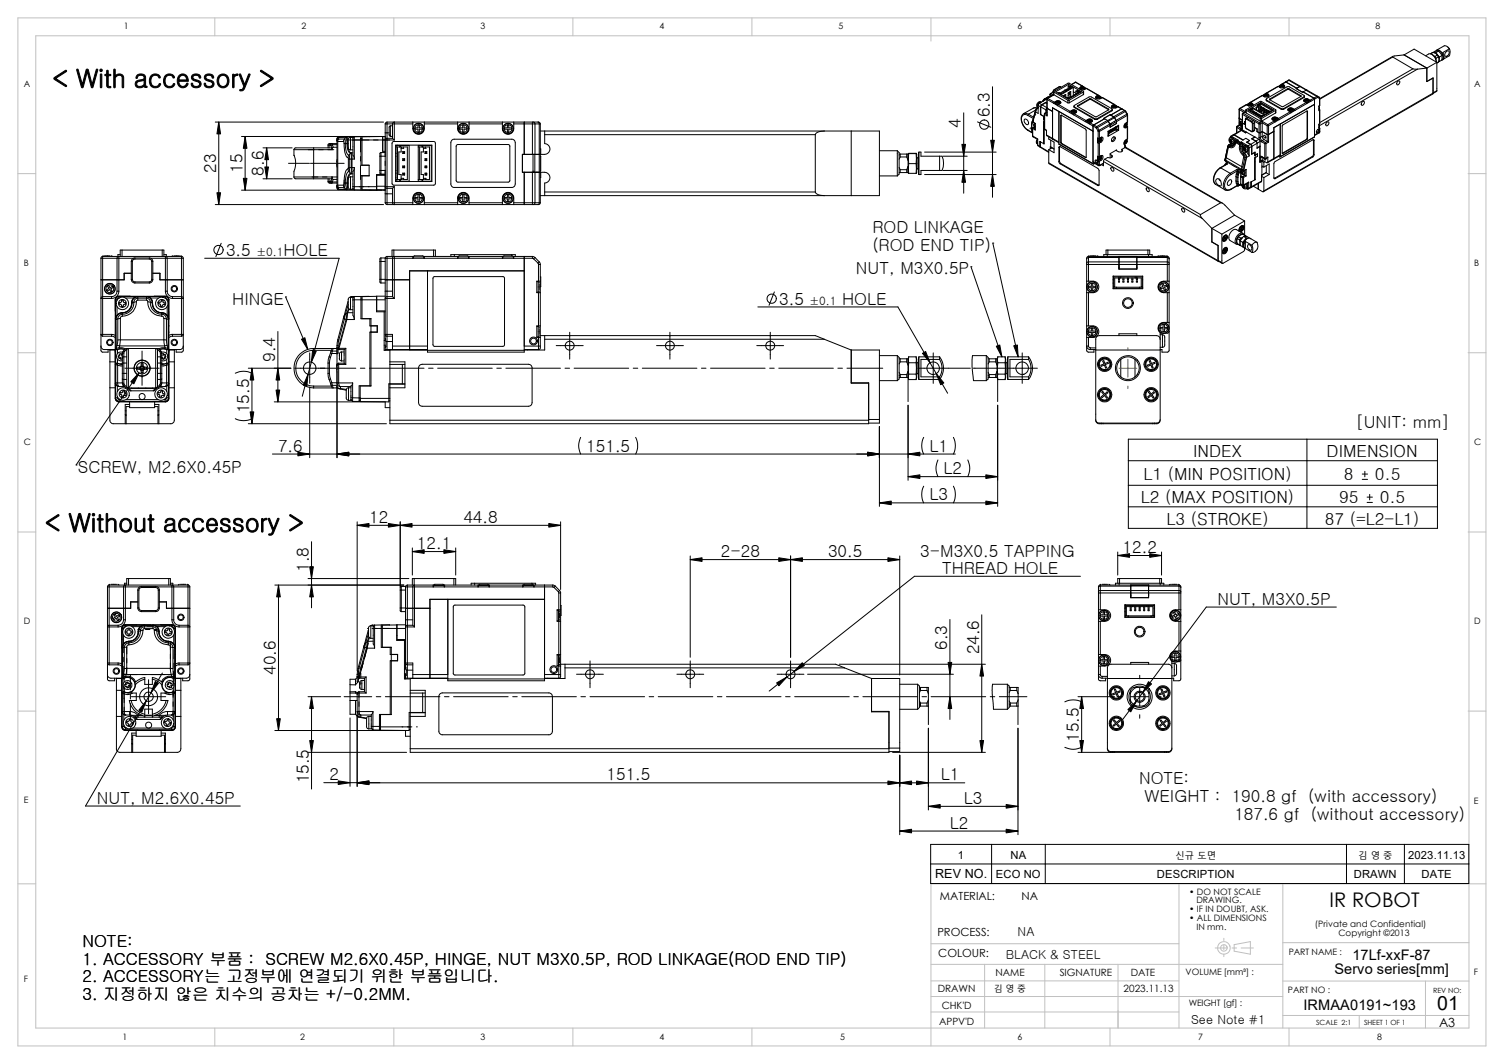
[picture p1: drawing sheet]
<svg xmlns="http://www.w3.org/2000/svg" width="420mm" height="297mm" viewBox="0 0 420 297" stroke-linecap="round" stroke-linejoin="round" font-family="sans-serif">
<defs><g id="words">
<g font-size="6.9">
<text x="14.6" y="24.4">&lt; With accessory &gt;</text>
<text x="12.5" y="148.4">&lt; Without accessory &gt;</text>
</g>
<text font-size="5.6" x="371.3" y="253.1">IR ROBOT</text>
<text font-size="5.5" x="401.4" y="282">01</text>
<g font-size="4.7">
<text x="268.3" y="35.7" transform="rotate(-90 268.3 35.7)">4</text>
<text x="276.4" y="32.7" transform="rotate(-90 276.4 32.7)">6.3</text>
<text x="60.3" y="48.2" transform="rotate(-90 60.3 48.2)">23</text>
<text x="67.7" y="48.2" transform="rotate(-90 67.7 48.2)">15</text>
<text x="73.7" y="49" transform="rotate(-90 73.7 49)">8.6</text>
<text x="243.6" y="65">ROD LINKAGE</text>
<text x="63.1" y="71.4">3.5</text>
<text x="79.1" y="71.4">HOLE</text>
<text x="243.6" y="70">(ROD END TIP)</text>
<text x="239" y="76.6">NUT, M3X0.5P</text>
<text x="64.9" y="85">HINGE</text>
<text x="217.6" y="85">3.5</text>
<text x="235.2" y="85">HOLE</text>
<text x="76.8" y="101" transform="rotate(-90 76.8 101)">9.4</text>
<text x="69.6" y="115.3" transform="rotate(-90 69.6 115.3)">15.5</text>
<text x="378.5" y="119.6">[UNIT: mm]</text>
<text x="21.8" y="132">SCREW, M2.6X0.45P</text>
<text x="77.7" y="126.1">7.6</text>
<text x="163.7" y="126.1">151.5</text>
<text x="259.5" y="126.1">L1</text>
<text x="333.2" y="127.6">INDEX</text>
<text x="370.4" y="127.6">DIMENSION</text>
<text x="263.5" y="132.4">L2</text>
<text x="319.3" y="134">L1 (MIN POSITION)</text>
<text x="375.3" y="134">8</text>
<text x="383.9" y="134">0.5</text>
<text x="259.5" y="139.7">L3</text>
<text x="318.6" y="140.4">L2 (MAX POSITION)</text>
<text x="373.9" y="140.4">95</text>
<text x="385.3" y="140.4">0.5</text>
<text x="103.1" y="146">12</text>
<text x="129.4" y="146">44.8</text>
<text x="325.7" y="146.4">L3 (STROKE)</text>
<text x="370" y="146.4">87 (=L2-L1)</text>
<text x="116.4" y="153.3">12.1</text>
<text x="201.3" y="155.5">2-28</text>
<text x="231.2" y="155.5">30.5</text>
<text x="257" y="155.5">3-M3X0.5 TAPPING</text>
<text x="313.5" y="154.4">12.2</text>
<text x="86.2" y="159.6" transform="rotate(-90 86.2 159.6)">1.8</text>
<text x="263.1" y="160.2">THREAD HOLE</text>
<text x="340" y="168.8">NUT, M3X0.5P</text>
<text x="264.5" y="181.4" transform="rotate(-90 264.5 181.4)">6.3</text>
<text x="273.4" y="182.7" transform="rotate(-90 273.4 182.7)">24.6</text>
<text x="77" y="188.4" transform="rotate(-90 77 188.4)">40.6</text>
<text x="301.3" y="207" transform="rotate(-90 301.3 207)">15.5</text>
<text x="86.2" y="218.7" transform="rotate(-90 86.2 218.7)">15.5</text>
<text x="92" y="217.8">2</text>
<text x="169.4" y="217.8">151.5</text>
<text x="262.7" y="217.8">L1</text>
<text x="318.1" y="218.8">NOTE:</text>
<text x="27.1" y="224.3">NUT, M2.6X0.45P</text>
<text x="269.2" y="224.4">L3</text>
<text x="319.6" y="223.8">WEIGHT : 190.8 gf (with accessory)</text>
<text x="265.2" y="231.3">L2</text>
<text x="344.7" y="228.8">187.6 gf (without accessory)</text>
<text x="23" y="264.2">NOTE:</text>
<text x="23" y="269.2">1. ACCESSORY 부품 : SCREW M2.6X0.45P, HINGE, NUT M3X0.5P, ROD LINKAGE(ROD END TIP)</text>
<text x="23" y="274.2">2. ACCESSORY는 고정부에 연결되기 위한 부품입니다.</text>
<text x="23" y="279.2">3. 지정하지 않은 치수의 공차는 +/-0.2MM.</text>
</g>
<g font-size="4.1">
<text x="377.7" y="268">17Lf-xxF-87</text>
<text x="372.6" y="271.9">Servo series[mm]</text>
<text x="364" y="282.1">IRMAA0191~193</text>
</g>
<g font-size="3.5">
<text x="261.2" y="245.2">REV NO.</text>
<text x="284.1" y="261.2">NA</text>
<text x="280.9" y="267.6">BLACK &amp; STEEL</text>
<text x="332.6" y="285.9">See Note #1</text>
<text x="401.9" y="286.7">A3</text>
</g>
<g font-size="3.3">
<text x="71.6" y="71.5">±0.1</text>
<text x="226.1" y="85">±0.1</text>
</g>
<g font-size="3.1">
<text x="267.5" y="239.6">1</text>
<text x="282.2" y="239.6">NA</text>
<text x="393.2" y="239.6">2023.11.13</text>
<text x="278.1" y="245.1">ECO NO</text>
<text x="323.1" y="245.1">DESCRIPTION</text>
<text x="378.1" y="245.1">DRAWN</text>
<text x="397" y="245.1">DATE</text>
<text x="262.5" y="251.1">MATERIAL:</text>
<text x="285.3" y="251.1">NA</text>
<text x="261.8" y="261.3">PROCESS:</text>
<text x="262" y="267.1">COLOUR:</text>
</g>
<g font-size="2.8">
<text x="278" y="272.4">NAME</text>
<text x="295.9" y="272.4">SIGNATURE</text>
<text x="315.8" y="272.4">DATE</text>
<text x="261.9" y="276.9">DRAWN</text>
<text x="263" y="281.6">CHK'D</text>
<text x="313.7" y="276.9">2023.11.13</text>
<text x="262.3" y="286">APPV'D</text>
</g>
<g font-size="2.6">
<text x="328.2" y="239.7">신규 도면</text>
<text x="379.3" y="239.7">김 영 중</text>
</g>
<g font-size="2.5">
<text x="34.5" y="8.2">1</text>
<text x="84.2" y="8.2">2</text>
<text x="134.2" y="8.2">3</text>
<text x="184.1" y="8.2">4</text>
<text x="234.2" y="8.2">5</text>
<text x="284.1" y="8.2">6</text>
<text x="334.1" y="8.2">7</text>
<text x="384.1" y="8.2">8</text>
<text x="6.6" y="24.2">A</text>
<text x="411.6" y="24.2">A</text>
<text x="6.6" y="74.2">B</text>
<text x="411.6" y="74.2">B</text>
<text x="6.6" y="124.2">C</text>
<text x="411.6" y="124.2">C</text>
<text x="6.6" y="174.2">D</text>
<text x="411.6" y="174.2">D</text>
<text x="6.6" y="224.2">E</text>
<text x="411.6" y="224.3">E</text>
<text x="332.1" y="249.7">• DO NOT SCALE</text>
<text x="332.1" y="254.7">• IF IN DOUBT, ASK.</text>
<text x="332.1" y="257.1">• ALL DIMENSIONS</text>
<text x="334.1" y="252.2">DRAWING.</text>
<text x="334.1" y="259.6">IN mm.</text>
<text x="367.2" y="258.8">(Private and Confidential)</text>
<text x="373.8" y="261.3">Copyright ©2013</text>
<text x="359.9" y="266.6">PART NAME :</text>
<text x="6.6" y="274.2">F</text>
<text x="331.1" y="272.2">VOLUME [mm³] :</text>
<text x="411.6" y="272">F</text>
<text x="277.5" y="277">김 영 중</text>
<text x="331.9" y="280.9">WEIGHT [gf] :</text>
<text x="359.6" y="277.1">PART NO :</text>
<text x="34.2" y="290.4">1</text>
<text x="83.8" y="290.4">2</text>
<text x="134.2" y="290.2">3</text>
<text x="184.1" y="290.2">4</text>
<text x="234.6" y="290.4">5</text>
<text x="284.1" y="290.2">6</text>
<text x="334.6" y="290.4">7</text>
<text x="384.6" y="290.4">8</text>
</g>
<g font-size="2">
<text x="400.2" y="277.1">REV NO:</text>
<text x="367.5" y="286">SCALE 2:1</text>
<text x="380.9" y="286">SHEET 1 OF 1</text>
</g>
</g></defs>
<g fill="none" stroke="#c0c0c0" stroke-width=".28">
<path d="M5 5h410v287h-410zM10 10h400.2v277h-400.2zM60 5v5M110 5v5M160 5v5M210 5v5M260 5v6.5M310 5v5M360 5v5M5 48.5h5M410 48.5h5M5 98.5h5"/>
<path d="M410 98.5h5M5 148.5h5M410 148.5h5M5 198.5h5M410 198.5h5M5 246.7h5M329.2 246.7v40.3M358.2 246.7v40.3M415 246.7h-155v45.3M260 273.8h69.2M260 278.2h98.2M260 263.4h69.2"/>
<path d="M260 269.2h98.2M275 269.2v17.8M291.8 269.2v17.8M312.2 269.2v17.8M339.3 264.6h3.5M341.8 261.9v.7M341.8 263.8v1.3M341.8 266.4v.6M344 264.6h1.3M344.6 263.7l4.6-.9v3.6l-4.6-.9zM346.6 264.6h3.4M358.2 263.1h52"/>
<path d="M358.2 273.9h52M398.1 273.9v13.1M60 287v5M110 287v5M160 287v5M210 287v5M260 282.5h69.2M310 287v5M358.2 283.5h52M360 287v5M379.6 283.5v3.5"/>
<circle cx="341.8" cy="264.6" r="1.77"/>
<circle cx="341.8" cy="264.6" r=".93"/>
</g>
<g fill="none" stroke="#000" stroke-width=".28">
<path d="M388.9 15.7l-20.3 11.8M388.9 15.9l-20.3 11.8M388.9 15.9l5.6 3.3M392.1 15.3l-3 .4-.2 .2M392.1 15.3l6.3 3.7M392.1 15.3l2.8-1.6 6.3 3.7M392.1 15.3h.1M394.5 19.2l1.3 .1M394.5 19.2l-25.9 15M395.8 19.3l-27.4 15.8M398.4 19v3.7l1.8-.9v4.2M398.4 19l-2.6 .3"/>
<path d="M399.8 15.2a2.38 2.38 0 0 1 1.3 2.1 2.17 2.17 0 0 0-2.2-2.2l-.8 .5M400.1 14.6l-.7 .4M400.1 14.6l-.6 .4M400.1 14.6l1.1 .5M400.4 15.7h.3M400.7 15.7l.3 .6M400.9 14.3a.93 .93 0 0 1 1.6 .3 1.44 1.44 0 0 1 .1 2.2M401 14.7l1 1.2M401 14.7h-.5M401 14.3a1.5 1.5 0 0 1 2 1.7l-.4 .7M401 16.3l-.1 .3M401.2 15.1l.6 1.1"/>
<path d="M401.2 15.1l.2 .3M401.2 17.6l.5-.3zM401.2 17.4l-2.8 1.6M401.2 17.4v7.9M401.4 15.4l-.7 .3M401.4 15.4l.3 .5M401.7 15.9l-.7 .4M401.7 15.9l.1 .3M401.7 14.3l1 1.2M401.7 14.3h-1l-.6 .3M401.7 17.2h.2M401.7 14.3l-.7 .4"/>
<path d="M401.8 16.2l-.1 1.1M402 15.9l-.1 1.3M402.6 16.8l-.7 .4M402.7 15.5l-.1 1.3M402.7 15.5l-.7 .4M403.9 14.4l.4-.2a.86 .86 0 0 1 .3 1 .86 .86 0 0 1-.9 .5l-.3-.4zM404.3 13.1l.5 .6M404.7 13.6a1.45 1.45 0 0 0-1.4-.8l-2.1 1.2M404.7 13.6a1.97 1.97 0 0 1 0 2l-1.7 1M404.7 13.6l-1.8 1.1a1.34 1.34 0 0 1-.1 2M60.1 34.1h47M61.1 34.1v23"/>
<path d="M67.4 38.1h39.2M68.5 38.1v15M94.1 39.3l.2 .2M94.1 39.2v12.8M94.3 39.5h1.6M94.3 39.5v12.2M94.4 38.4l-.3 .8M94.4 38.6l.2 .2M94.4 38.4v.2M94.4 38.4h.1M94.4 38.6l-.3 .6M94.5 38.4h-.1"/>
<path d="M94.6 38.8h1.6M94.6 38.8l-.3 .7M94.7 38.3l-.3 .1M94.7 38.3l-.6 .3v.5M94.7 38.3l-.2 .1M95.9 39.5l.2 .6M96.2 38.8l.2 1.3M96.2 38.8l-.3 .7M96.5 39.1h13.6M96.6 38.3l.3 1.8M96.6 38.3l-.4 .5M96.6 38.3l-2.1 .1"/>
<path d="M96.9 38.2l-.3 .1M96.9 38.2l-2.2 .1M96.9 38.3l.2 1.8M97.9 38.4a.94 .94 0 0 0-.7 1.3v1.5a.59 .59 0 0 0 .7 .6M97.9 38.4v3.4M97.9 38.4h.7v.2M98.6 38.6l.3-.4v6.2M98.6 38.6v4.7l.3 1.1M100.7 38.5v3.9M100.8 38.1l2.3 .1M100.8 38.1l-3.9 .1M100.8 38.7h.3"/>
<path d="M100.8 38.1v8h2.3v3h-2M106.8 38.1l-5.7 .1v7.9h2M106.9 38.1l-.1 4.1h.8M106.9 38.1h.7v15h-.3M107.6 39.1h.5M107.6 37.1h.5M107.6 37.1v2M107.6 34.6h.5M107.6 34.6v2.5M108.1 34.1l-.5 .5M108.1 34.6v2.5M108.1 39.1v13"/>
<path d="M108.1 37.1h.6M108.1 34.1h40.6M108.1 34.6h1.5M108.1 38.6h1.5M108.1 38.6v.5M108.1 38.6l-.5 .5M108.1 37.1v1.5M108.1 34.1v.5M109 38.1h.6M109 35.1l-.3 .4v2.2l.3 .4M109 35.1v3M109.6 39.7l.3-.2 11.6 .1v12h-11.9l-.1-.4z"/>
<path d="M109.6 34.6v4M109.6 35.1h-.6M109.6 34.6l.2-.4 .3-.1v.5M109.6 34.6h.5M109.6 38.6l.5 .5M110.1 34.6v4.5M110.1 34.6h5.2M115.3 34.6a2.34 2.34 0 0 0 .9 2.7 1.61 1.61 0 0 0 2.3-1.4v-1.3M115.3 34.1v.5M116.7 34.9h.4v.8h.8v.4h-.8v.7h-.4v-.7h-.7v-.4h.7zM118.5 34.6h9.3M118.5 34.1v.5"/>
<path d="M126.2 39.1l.5-.2h16.2a.94 .94 0 0 1 1 .9v11.6a.94 .94 0 0 1-1 .9h-16a.94 .94 0 0 1-1-.9v-11.7zM127.8 34.1v.5M127.8 34.6a2.3 2.3 0 0 0 .6 2.5 1.58 1.58 0 0 0 1.6 .2 1.58 1.58 0 0 0 1-1.4v-1.3M128.4 35.7h.8v-.8h.4v.8h.7v.4h-.7v.7h-.4v-.7h-.8zM131 34.1v.5M131 34.6h9.3M140.3 34.6a2.3 2.3 0 0 0 .5 2.5 1.58 1.58 0 0 0 1.7 .2 1.58 1.58 0 0 0 1-1.4v-1.3M140.3 34.1v.5M141.7 34.9h.4v.8h.7v.4h-.7v.7h-.4v-.7h-.8v-.4h.8zM143.5 34.1v.5M143.5 34.6h5.2M146.4 34.1v9"/>
<path d="M148.7 34.6v8.5h.7v-8.5M148.7 34.1v.5M148.7 34.1h.3M148.7 34.6h.7M149 34.1h1.2M149 34.1l.4 .5M149.4 34.6h1.2M150.2 34.1l.4 .5M150.2 34.1l.5 .1 .2 .4M150.6 34.6h.3M150.6 34.6v22M150.9 34.6v22"/>
<path d="M150.9 36.6h94.7v18h-94.7M152.1 37.6v2.5a1.5 1.5 0 0 1 1.5 1.5 1.5 1.5 0 0 1-1.5 1.5h-1.2M152.1 37.6h75.6M152.1 36.6v1M227.7 37.6v16M230.2 36.6a2.43 2.43 0 0 0-2.5 1M237.7 36.6v18M269.1 31.5v22.4M273 34l3.7 1.5M277.2 24.2v30.9M285.8 31.7l.4-.1 1 .3M285.8 31.8a2.54 2.54 0 0 0 .2 3.5l1.1 1.1"/>
<path d="M286.1 33.3a.92 .92 0 0 1 .9 .5 .92 .92 0 0 1 0 1 1.12 1.12 0 0 1-.9-1.5zM287 36.3l.1 .1M287 36.3l1.3 .7-.1-.3M287 32.2l1.6 .9M287 32.2a1.16 1.16 0 0 0-1.4 0 1.16 1.16 0 0 0-.4 1.4l.6 1.4 1.2 1.3M287.1 36.4l1.2 .7M287.2 31.9l1.5 .9M287.2 31.9l-.2 .3M287.7 35.7v.3M288.1 35.9l.1 .8M288.1 34.7v.1M288.1 35.9v.1"/>
<path d="M288.1 34.7v1.2M288.1 36l.1 .7M288.1 34.8v1.2M288.2 34v.2M288.2 36.7h.1M288.2 36.7l.1 .5M288.2 34.1l-.1 .6M288.2 34.2l-.1 .6M288.3 37.8l.2 .4M288.3 33.7l.1 .2M288.3 35.8l.1 .1M288.3 35.8l.1 2.2"/>
<path d="M288.3 33.7l-.1 .3M288.3 37.2h.1M288.3 33.7h.1M288.4 34h.1M288.4 38l.1 .2M288.4 33.9l-.2 .3M288.4 38l1.4 .8v1.7M288.4 35.9v2.1M288.4 35.9l.7 .4M288.4 33.7v.2M288.4 34.1l.6 .4M288.4 34l.7 .5"/>
<path d="M288.5 33.5l-.2 .2M288.5 33.5l-.1 .5M288.5 30.2h1.1M288.5 35.6l-.2 .2M288.5 35.6h.1M288.5 38.2l1.3 .8-.3 .7 .1 .4M288.6 35.6l-.2 .3M288.6 35.6l.4 .3M288.6 33.4l-.4 1.1M288.9 35.3l.1 .1M288.9 35.4v.1M288.9 34.4l-.2 .4 .2 .5"/>
<path d="M288.9 35.5l-.4 .1M288.9 35.5l-.3 .1M288.9 35.5h.1M289 34.5l-.2 .4 .1 .4M289 35.1v.2M289 34.5h.1M289 34.5l.1 1.8M289.1 34.5v1.8M289.1 30.9l-.6 2.6M289.1 30.9v.3M289.1 31.2l-.7 2.8M289.2 30.8l-.7 2.8"/>
<path d="M289.2 30.7l-2 1.2M289.2 31.2l-.8 2.8M289.2 30.8l-.1 .1M289.2 31.9l-.1 .3M289.6 30.2l-1-.1-2.8 1.6M289.6 38.9l-.2 .6 .2 .6M289.6 30.2l-.4 .6M289.7 30.1h.2l-.8 1.1M289.7 30.1l-.6 .8M289.8 39.6v.5M289.8 30l.1 .1-.7 1.1M289.9 30l-.3 .2"/>
<path d="M289.9 29.3v.7M289.9 30l-.2 .1M290.1 28.9l-.2 .3v2.5l-.7-.5M290.2 28.8l.7 .4M290.2 28.8l-.1 .1M290.2 28.8l-.3 .6 .6 .4M290.5 39.5v1.5M290.5 29.8v2.2M290.5 32l1 .5M290.5 28.5l-.3 .2M290.7 28.4a1.02 1.02 0 0 0-.9 1.6M290.7 28.4l-.5 .5"/>
<path d="M290.7 31.9l-.2 .1M290.7 29.8v2.2M290.7 29.8l1.4 .9M290.7 28.4a.92 .92 0 0 0-1.1 .5 .92 .92 0 0 0 .2 1.1M290.9 29.2l-.4 .6M291 29.3l1.4 .8M291 29.3l-.3 .5M291.4 32.5v.8M291.4 33.3h.1M291.5 32.5v7.7l-.1-.1M291.5 33.2l-.1 .1M291.6 27.7l-.4 .5"/>
<path d="M291.6 31.8l.1 .2M291.6 35.9l.1 .1M291.6 27.7l-.4 .6M291.6 31.8v4.1M291.6 34.1l-.2-.1v6.1M291.6 35.9l.2 .3M291.7 36l.1 .2M291.7 32l.7 .3M291.7 36l.5 .4v1.3M291.7 32v4M291.8 31.6l-.2 .2M291.8 31.6h.1"/>
<path d="M291.8 36.2l.4 .2M291.8 27.6l-.5 .6M291.8 27.6h.1M291.8 27.6l-.2 .1M291.9 27.6l-.5 .6M291.9 31.6l.5 .3M291.9 27.6l.2 .2-1.9 1M291.9 31.6l-.2 .4M292 28.6l.4 .2M292 28.6l-1.1 .6M292 28.6v.1M292.1 30.7v.7"/>
<path d="M292.1 30.7l.3 .1M292.2 37.7l1.8 1.2M292.2 37.7l3.5 2M292.4 27.7v.1M292.4 30.1l1.5 1M292.4 32.1v.2M292.4 30.2l-.3 .5M292.4 27.7v4.6M292.4 31.3l-.6 .3M292.4 31.4l-.5 .2M292.4 28.8l-.3-.1-1.1 .6M292.4 30.1l-.3 .6"/>
<path d="M292.4 27.8l1.9 1M292.5 27.5l-.1 .2M292.5 27.5h.1M292.5 27.2l-.9 .5M292.6 27.5l-.2 .3M292.6 27.1l-.2 .1M292.6 27.5l1.8 1M292.6 27.1l-.1 .1M292.7 27.1l-.9 .5M292.7 27.1l-.2 .1M292.7 27.1l.2 .1M292.7 27.1l-.8 .5"/>
<path d="M292.8 27.1h-.2M292.8 27.2l-1.2 .7M292.8 27.1h.3zM292.9 38.2v.6l1.4 .9v2.9l-1.4-.8M293.2 26.3l.1 .2M293.2 26.3v.7M293.3 26.5l.5 .2M293.3 26.5v.5M293.3 26.1l-.1 .2M293.3 26.1l.2 .1M293.3 26.1l.9-.5 .1 .9M293.4 39.1v2.4"/>
<path d="M293.5 26.2l-.2 .3M293.5 26.2l.7 .3M293.9 30.1l.1 8.8M293.9 26.6l-1.4 .9M293.9 30.1l1.8 1v9.1M293.9 30.1l11.3 6.5M294 38.9l1.7 .9M294.2 26.5l-.3 .1M294.2 26.5l-1.6 1M294.2 25.7l-.7 .5M294.2 26.4l-.3 .2M294.3 28.8l1.1 .7"/>
<path d="M294.3 26.5l3.9 2.2M294.3 25.7l3.9 2.3M294.3 25.7v.8M294.3 25.7v-.2l4-2.3h.3l3.9 2.3v.2M294.4 25l-.4 .7M294.4 25l.1 .1M294.4 28.5a1.11 1.11 0 0 1 1.8 .1l-.6 .6M294.4 28.5l-.1 .3M294.5 25.1l-.4 .6M294.5 25.1l.3 .1M294.7 28.6a.79 .79 0 0 1 .7-.4 .79 .79 0 0 1 .8 .4M294.7 28.6a.82 .82 0 0 0 1.5 0"/>
<path d="M294.7 28.6l.2 .4 .6 .2M294.7 28.6l-.4 .2M294.8 25.6l3.6-2.1 3.6 2.1-3.6 2.1zM295.1 28.3l.3-.1a.37 .37 0 0 1 .5 .1 .37 .37 0 0 1 .1 .4h-.9l-.2-.1zM295.2 28.3l.2 .1M295.2 28.3l-.1 .1 .2 .1M295.2 28.3v.1M295.3 28.5l-.2 .2 .3-.1M295.3 28.5l.1 .1M295.3 28.5v.2M295.4 29.5l3.3 1.9M295.4 26h.5"/>
<path d="M295.4 28.4v.2M295.6 29.2l-.2 .3M295.6 28.5l.3 .2-.5-.1M295.6 28.5l-.2 .1M295.6 28.5v.2M295.6 29.2l3.2 1.9M295.7 28.3l.2 .1-.3 .1M295.7 28.3l-.3 .1M295.7 28.3v.1M295.8 24.2h.3M295.8 24.2h.1M295.8 24.2l-1.4 .8"/>
<path d="M295.9 24.2h.2M295.9 24.2l.3 .2M295.9 24.2l-1.4 .9M295.9 26h-.2l.5 .3M295.9 26v.2M296.1 24.2l.2 .1M296.2 28.6v.1M296.2 28.6v.2M296.2 26.2h.1M296.2 26.2v.1M296.2 39.8l.2 .3M296.2 32.3l.2-.2 6.8 4.1 .1 7.7-.2 .1"/>
<path d="M296.2 32.3v7.5M296.3 32.1v.1M296.3 39.8h-.1M296.3 26v.2M296.3 32.2v7.6M296.3 26l-.1 .2M296.3 26h.1M296.3 32.2l-.1 .1M296.3 39.8l.2 .2M296.4 26l.1 .1M296.9 26.8l.7-.4v.8M296.9 25.8h.1"/>
<path d="M296.9 25.8v.1M297 25.6l-.1 .2M297.1 25.6v.2M297.1 26.7v.2M297.1 25.6l.1 .1M297.2 26.5v.5M297.3 25.1v.1M297.3 25.2l-1.4 .7M297.3 25.2l.3 .2M297.4 26.5v.6M297.6 25.1l.5-.3v.3M297.6 27.2l.5 .1"/>
<path d="M297.6 25.1v.2M297.6 25.4h.1M297.6 25.4h.2M297.6 25.3h.1M297.8 24.9l.3 .2M297.8 25.2l.1 .1M298.1 27.3v.1M298.1 27.3h-.2l.5 .3M298.2 28.7h.4M298.2 28h.4M298.2 28v.7M298.3 25l-.2 .1"/>
<path d="M298.3 24.2v.9M298.3 27.5h.1M298.3 26.1l.2 .1M298.3 24.2l.4 .1M298.4 27.4v.2M298.4 27.4h.1M298.4 27.4v.1M298.4 23.5v.6M298.4 24.1l.3 .1M298.4 24.1l-.1 .1M298.4 24.8v.2M298.5 24.8v.1"/>
<path d="M298.5 25.9v.3M298.5 24.8l.1 .1M298.5 24.8h.1M298.6 28v.7M298.6 27.3l.1 .1M298.7 31.4l1.1 .6M298.7 24.2h.3M298.7 24.2v.6M298.7 24l.1 .1-.1 .1M298.7 24l1 .4M298.7 24v.1M298.8 26.3l-.5 .3"/>
<path d="M298.8 25.9l-.1-.2-.2 .5M298.8 25.7v1.3M298.8 27l.2 .1M298.8 27l-.5 .3M298.8 31.1l-.1 .3M299 24.2l.4 .2-3.2 1.9M299 24.2l-.1 .5M299 27.1v-1.6l-.7 .5v1.5M299.1 27.1h.1M299.1 27.1h-.1M299.1 31.2a.82 .82 0 0 0 .8 .4 .82 .82 0 0 0 .7-.4M299.1 31.2l.2 .4 .6 .2"/>
<path d="M299.2 31.1l-.5 .3M299.2 31.2l.4-.4a.84 .84 0 0 1 1 .4M299.2 26.9l-.1 .2M299.3 30.8v.1M299.3 30.8l-.5 .3M299.3 30.8a.78 .78 0 0 1 .8-.1 .78 .78 0 0 1 .5 .6l-.6 .4M299.5 30.8l.3-.1a.35 .35 0 0 1 .5 .1 .35 .35 0 0 1 0 .5h-.8zM299.6 30.8l.2 .2M299.6 30.8l-.1 .1 .3 .3M299.6 30.8v.2M299.7 24.4v2.3l-.4 .4M299.7 25.6l.7 .4"/>
<path d="M299.7 24.4l-3.5 2.1M299.8 26.6l.1 .1M299.8 26.6v.1M299.8 32l3.3 2M299.8 31v.2M299.8 25.7l-.1 .1M299.9 29.6l.1 .4M299.9 26.5l-.1 .1M300 31.8l-.2 .2M300 26.5v.1M300 31.7l3.3 2M300 26.5h.1"/>
<path d="M300 31.1l-.5 .1h.2M300 31.1l.3 .1h-.5M300 29.8v.2M300 31.1v.1M300 30l5.7 3.3M300 29.8l5.7 3.3M300 29.8v-.4l4.1-2.3 .5-.1 5.9 3.4v.3M300.1 30.8l.2 .1-.3 .2M300.1 30.8l-.3 .2M300.1 30.8v.2M300.2 23h.2M300.2 23l-1 .6"/>
<path d="M300.2 23h.3M300.4 23h.1M300.4 23l-1.1 .6M300.4 23l1.8 1M300.4 25.4v.9M300.4 25.4l.5 .2M300.4 25.4l.5 .1M300.5 23l1.8 1M300.6 31.2h.1M300.6 31.2v.1M300.7 26.1v.1M300.7 26l-.1 .2"/>
<path d="M300.7 26h.1M300.7 26l.1 .2M300.9 25.4v.7M300.9 25.4l.2 .2M300.9 29.5v.2M300.9 29.7l5.1 2.9 3.6-2M300.9 25.3l.1 .1h-.1M300.9 25.3l.9 .4M300.9 25.3v.1M301.1 25.6v.4M301.2 25.4l.4 .3-3.2 1.9M301.2 25.4l-.1 .2"/>
<path d="M301.2 25.4v.6M301.6 24.6l.4 .5M301.6 24.6l-.1 .1M301.6 24.6v.2M301.8 24.3l-.2 .1a.74 .74 0 0 0 .4 .7 .74 .74 0 0 0 .9-.1l.4-.3M301.8 24.3v.1M301.8 24.5v-.1a.56 .56 0 0 1 .6-.2 .56 .56 0 0 1 .4 .5 .64 .64 0 0 1-1-.2zM301.9 24.4l.4 .2M302 24.3l.3 .2M302 24.3l-.1 .1M302 24.3v.2M302.2 24l-.4 .3"/>
<path d="M302.2 24l.2 .1M302.3 24.2h.2a.43 .43 0 0 1 .5 .4 .43 .43 0 0 1-.4 .5M302.3 24.2l-.5 .1-.2 .3M302.3 24.6l-.4 .1 .3-.1v.1M302.3 24.5v.1M302.4 24.1l.1 .1M302.4 24.1l-.1 .1M302.4 24.6l.3 .1-.4-.1M302.4 24.6h-.1M302.4 24.6v.1M302.5 26.4l-3.9 2.3M302.5 25.7l-3.9 2.3"/>
<path d="M302.5 25.7v.7M302.6 24.3v.2M302.6 24.3l.1 .1-.3 .2M302.6 24.3l-.3 .2M302.6 25.6l-.1 .8M303 24.5l.3 .2M303 24.6l.1 .2M303.1 34l1.1 .6M303.3 33.7l-.2 .3M303.3 24.7l3.4 1.9M303.3 24.7l3.3 1.9M303.6 33.7a.79 .79 0 0 1 .7-.4 .79 .79 0 0 1 .7 .4"/>
<path d="M303.6 33.7l.1 .5 .6 .1M303.6 33.7l-.5 .3M303.6 33.7a.82 .82 0 0 0 1.4 0M303.7 33.4a.74 .74 0 0 1 .9-.2 .74 .74 0 0 1 .4 .7l-.6 .4M303.7 33.4h.1M303.7 33.4l-.4 .3M303.8 33.5l.3-.2 .7 .2a.51 .51 0 0 1-.5 .5 .51 .51 0 0 1-.5-.5zM304 33.4l.3 .1M304 33.4h-.1l.3 .2M304 33.4v.1M304.2 33.6l.5 .2-.3-.2v.2M304.2 33.6v.2"/>
<path d="M304.2 34.6l1 .6M304.2 27.8h.4M304.2 27.6l-3.3 1.9M304.2 27.8l-3.3 1.9M304.2 27.6v.2M304.2 27.6h.4M304.3 33.5v.2M304.4 34.3l-.2 .3M304.4 34.3l1 .6M304.5 33.4l-.5 .5-.1-.1 .3-.2M304.5 33.4l-.2 .1M304.5 33.4v.1"/>
<path d="M304.6 27.6l5 2.8M304.6 27.8l5 2.8M304.6 27.6v.2M305 33.7v.2M305.2 35.2v10.5M305.2 35.2l.9 .4M305.4 34.9l.8 .4M305.4 34.9l-.2 .3M305.7 33.3h.7M305.7 33.1v.2M305.7 33.1h.7M306 27.3l.4 .3"/>
<path d="M306 27.2l-.1 .1M306.1 35.6l.1 .2M306.2 26.8l-.2 .2a.78 .78 0 0 0 .5 .7 .78 .78 0 0 0 .8-.2l.5-.2M306.2 26.8v.1M306.2 35.8l.4 .7M306.2 35.3l.3 .3M306.2 35.3l-.1 .3M306.2 27l.3-.2 .7 .2a.49 .49 0 0 1-.5 .4 .49 .49 0 0 1-.5-.4zM306.4 33.1v.2M306.5 26.9l.2 .1M306.5 26.9l-.2 .1 .4 .2M306.5 26.9v.1"/>
<path d="M306.5 35.6l-.3 .2M306.5 35.6l.4 .8M306.5 39.8l.2 .1M306.6 26.6l-.4 .2M306.6 26.6l.2 .1M306.6 36.5l.1 .2M306.7 38.6h.3M306.7 38.6l-.2 .6 .3 .4M306.7 38.6l-.2-.1v1.3M306.7 36.7v1.9M306.7 39.9v3.8M306.7 36.7h.3"/>
<path d="M306.7 39.9h.3M306.7 27v.2M306.7 27.2l-.4 .1 .3-.2v.2M306.8 26.7l-.1 .1M306.8 26.7l.1 .1M306.8 38.7l-.2 .5 .2 .4M306.9 27.1l.2 .2-.4-.1M306.9 27.1l-.2 .1M306.9 27.1v.2M306.9 39.6l-.4 .2M306.9 36.4l.1 .3M306.9 36.4l-.3 .1"/>
<path d="M307 38.6l.7-.3a.78 .78 0 0 1 .3 .7 .78 .78 0 0 1-.5 .7M307 26.9l.1 .1-.2 .1M307 26.9l-.3 .1M307 26.9v.1M307 36.7v1.9M307 39.9v3.8M307.1 38.7l.3-.2a.49 .49 0 0 1 .1 .7 .49 .49 0 0 1-.6 .2zM307.2 38.9l-.3 .4 .3-.2-.2-.1M307.2 38.8l.1 .1M307.2 38.9l.1 .1M307.2 39.3l.1 .1M307.3 39.5l.2 .2"/>
<path d="M307.3 38.9v-.3l-.1 .1v.7h.1M307.3 39v.4M307.3 38.9l.3-.2v.2M307.4 27.1l.4 .2M307.5 27.2a.79 .79 0 0 0-.8-.4 .79 .79 0 0 0-.7 .4M307.5 27.2l-.4 .4M307.5 38.8h.1M307.5 27.2v.2M307.5 38.8l-.3 .1M307.5 38.8l.1 .1M307.5 39.7l-.5 .2M307.5 38.3h.1"/>
<path d="M307.5 38.4a.79 .79 0 0 1 0 .8 .79 .79 0 0 1-.7 .4M307.6 38.9l-.3 .1M307.6 38.3l.1 .2M307.8 27.3l3.3 1.8M307.8 27.3l3.2 1.8M308.4 33.1l-3 1.8M308.4 33.1l.8 .5M309.2 33.6l.3 .3M309.2 33.6l-3 1.7M309.4 33.7l.1 .2M309.4 36.7h.1M309.4 37.8h.1"/>
<path d="M309.5 33.9l.4 .7M309.5 33.9l-3 1.7M309.5 36.7v1.1M309.6 30.4v.2M309.6 36.8l.2 .1M309.7 36.7l.1 .1M309.8 36.8v.1M309.8 36.7h.1M309.9 36.7l-.1 .2M309.9 36.7l-.1 .1M309.9 34.6l.1 .4M309.9 34.6l-3 1.8"/>
<path d="M310 36.4l.2 .1M310 35v.5M310 36.3l.2 .1M310 35.5h.1M310 35l-3 1.7M310 36.5l-.4 .3-.1 1M310 36.5l.2 .2M310 36.5l-.5 .2M310.1 36.2l.1 .1M310.2 32.1l-.2-.1-1.8 1.1h.2M310.2 32.1h.1M310.2 32.1l.8 .5"/>
<path d="M310.2 36.3v.1M310.2 36.5v.2M310.3 36.4v.1M310.3 36.5l-.1 .2M310.3 36.5h-.1M310.4 29.8a.79 .79 0 0 1 .7-.5 .79 .79 0 0 1 .8 .5M310.4 29.8l.4 .3M310.4 29.8h-.1M310.4 29.8v.1M310.4 34.5l-.4 .2M310.5 30.7v.2M310.5 30.9l-4.1 2.4"/>
<path d="M310.5 30.7l-4.1 2.4M310.5 36.3l.2 .1M310.6 30.5l-.1 .4M310.6 36.2l.1 .1M310.7 36.3v.1M310.7 36.2h.1M310.8 29.4l.4-.1a.37 .37 0 0 1 .4 .1 .37 .37 0 0 1 .1 .4l-.9 .1-.2-.2zM310.8 36.2l-.1 .2M310.8 36.2l-.1 .1M310.8 38.3l.2-.1a.62 .62 0 0 1 .5 .6 .62 .62 0 0 1-.5 .6l-.4 .1-.2-.1 .1-.7zM310.9 29.4l.2 .2M310.9 29.4l-.2 .1 .3 .2"/>
<path d="M310.9 29.4v.2M310.9 32.8v.1M310.9 36l.2 .2M311 38.2a.63 .63 0 0 1 0 .7 .63 .63 0 0 1-.6 .3M311 32.6l.2 .3M311 29.1l.2 .2M311 29.1l-.6 .4a.74 .74 0 0 0 .5 .7 .74 .74 0 0 0 .8-.1l.5-.3M311 29.7v.1M311 36h.1M311 29.7l-.3 .1 .4-.1M311 29.7h.1M311.1 32.6l.1 .3"/>
<path d="M311.1 32.6l-1.8 1.1M311.1 32.6l-1.1-.6-1.7 1 .3 .2M311.1 36v.2M311.1 33.9l.1 .1M311.1 29.6v.1M311.1 35.9h.1M311.2 29.3h.2M311.2 29.3h-.1M311.2 35.9l-.1 .3M311.2 35.9l-.1 .1M311.2 34l.1 .2M311.2 32.9l-1.7 1"/>
<path d="M311.2 32.9l.5 .7M311.2 34h.1M311.3 29.7v.1M311.3 29.7l.2 .1-.4-.1M311.3 29.7h-.2M311.3 35.8l.6 .3M311.4 35.8l.2 .1M311.4 29.4l.1 .1-.2 .2M311.4 29.4l-.3 .2M311.4 29.4v.2M311.4 35.7l.2 .1M311.5 36.1v.1"/>
<path d="M311.5 36.1l.2 .1M311.5 36.1l-1.9 1.1M311.5 36.2l-1.9 1.1M311.5 36.2l.2 .2M311.5 35.4l.2 .1M311.6 35.6l.1 .1M311.6 35.8v.1M311.6 35.4l.2 .1M311.7 33.6l.1 .4M311.7 35.7l-.1 .1M311.7 35.5l-1.5 .9M311.7 35.7l-.1 .2"/>
<path d="M311.7 35.5l-1.5 .8M311.7 33.6l-1.8 1M311.7 35.3l.1 .1M311.7 36.2v.2M311.8 34v.5M311.8 29.6l.4 .2M311.8 34l-1.8 1M311.8 34.5l-1.8 1M311.8 34.5h.1M311.8 35.4v.1M311.8 35.5l.5-.2v1M311.9 29.8l-.4 .3"/>
<path d="M311.9 29.8v.1M311.9 36.1l-.2 .1M311.9 36.1l.4 .2M312 36.1v.1M312 36.2l-.3 .2M312 36.2l.4 .2M312.2 29.8l1.1 .6M312.2 29.8l1 .6M312.3 35v.1M312.3 35.1v1.2M312.3 35.1l-.5 .3M312.4 36.4l-3 1.7v-1.4"/>
<path d="M312.4 36.4v-1.4l-3 1.7M313.2 30.4h.1M313.2 30.4l-3 1.7M313.2 30.4l.8 .5M313.3 30.4l.8 .5M314 30.9h.1M314 30.9l-3 1.7M314 30.9l.2 .2M314.1 30.9l.3 .2M314.1 39.4l.4-.3a.5 .5 0 0 1 .1 .7 .5 .5 0 0 1-.6 .2zM314.2 35.5l.3 .1M314.2 34.6l.2 .2"/>
<path d="M314.2 35l.1 .1M314.2 39.6l-.2 .3 .2-.1-.1-.1M314.2 39.4l.2 .1M314.2 39.6l.2 .1M314.2 39.9l.2 .1M314.2 31.1l-3 1.8M314.2 31.1l.5 .8M314.3 35.1l.1 .2 .1-.2M314.3 35.1l-.3 .2M314.3 34.5a.47 .47 0 0 1 .4 .6 .47 .47 0 0 1-.7 .2v-.5zM314.4 31.1h-.2M314.4 31.1l.4 .7"/>
<path d="M314.4 34.8l-.2-.2-.2 .7M314.4 35.1h-.1M314.4 35.1h.1M314.4 39.5v-.3l-.2 .1v.7h.2M314.4 39.5l.3-.2v.2M314.4 39.7v.3M314.4 34.9l.1 .2M314.4 34.9l-.1-.1 .1 .3M314.5 39.4h.1M314.5 39.4l-.3 .2M314.5 39.4l.2 .1M314.6 38.9v.1a.79 .79 0 0 1 0 .8 .79 .79 0 0 1-.7 .4l.4 .5v.4"/>
<path d="M314.6 34.6l.1 .1M314.6 35.1l-.3 .3-.4 .1M314.6 35.1l.2 .3M314.7 31.9l.1 .3M314.7 34.2l-.1 .9M314.7 39.5l-.3 .2M314.7 34.7l-.3 .2M314.7 34.7l-.3 .1M314.7 31.9l-3 1.7M314.8 31.8l.1 .3M314.8 31.8l-.1 .1M314.8 34.1a1.04 1.04 0 0 0-.7 1.6l.4-.1"/>
<path d="M314.8 38.8a1.07 1.07 0 0 0-.7 1.6M314.8 32.2l-3 1.8M314.8 35.4l-.3 .2M314.8 32.2v1.9M314.8 35.4v3.4M314.9 32.1l-.1 .1M314.9 32.1l-.1 2M314.9 35.3l-.1 3.5M343.4 39.3l.1 .1M343.4 38.9a.57 .57 0 0 1 .6 .3 .57 .57 0 0 1-.2 .7l-.5-.5zM343.5 38.5a.9 .9 0 0 0-.2 1.1 .9 .9 0 0 0 1 .4M343.5 38.5a1 1 0 0 1 .8 1.5"/>
<path d="M343.5 39.4l.1 .2M343.5 38.5a.87 .87 0 0 1 1.1 .4 .87 .87 0 0 1-.3 1.1M343.6 38.2v.2M343.6 39.6v.1M343.6 39.9v.3M343.6 39.2h.1M343.6 39.2l-.2 .1M343.6 39.1h-.2v.2M343.7 39.2l.1 .3M343.7 39l-.1 .1M343.7 39.2l-.2 .2M343.7 39.1l.3 .4"/>
<path d="M343.7 39.1l-.2 .1M343.7 39.1h-.1M343.8 39.6h.1M343.8 39.5v.1M343.8 39.5l-.2 .1M343.8 39.6l-.2 .1M343.9 39.6l-.3 .1M343.9 38.8l.3 .2M343.9 38.1l-.3 .3v-.2M343.9 38.1l1.9 1.1M343.9 38.1l-.3 .1M344 39.5l-.2 .1"/>
<path d="M344 39.5l-.1 .1M344.1 38.5l1.2 .7h.5M344.4 37.6h.3M344.6 37.7l-.9 .4M344.6 37.7l-.7 .4M344.6 37.7l2.4 1.4 .9-.5 1 .6M344.7 37.6l2.5 1.5M344.8 39.7l.1 .2M344.8 39.7l-.5 .9h-.8M344.9 39.7l-.3 .6M344.9 39.9l.1 .1M344.9 39.9a1.02 1.02 0 0 1-1.3 1l-.2-.1"/>
<path d="M345.1 39.2l-.2 .5M345.1 39.2l.5 .1M345.2 39.9l-.2 .1M345.2 39.2h-.1M345.2 39.9l.9 .5M345.3 35.5l.1 .1M345.3 35.5v1.6M345.3 39.6l1.1 .7M345.4 39.6l-.2 .3M345.4 39.6l-.3-.1-.2 .4M345.4 39.6l.8 .5M345.4 35.6v1.4"/>
<path d="M345.4 35.6l.9 .5M345.4 35.3l-.1 .2M345.4 35.3h.2M345.5 39.3h-.4l-.3 .4M345.5 39.3l.9 .5M345.5 39.3l-.1 .3M345.5 39.3l1.1 .7M345.6 35.3l-.2 .3M345.6 35.3l.9 .5M345.6 39.3l.8 .5M345.8 39.2l-.2 .1M346 30.5l.1 .1"/>
<path d="M346 32.9l.9 .6M346 30.5l.1 4.5M346 34.9l-.6 .4M346.1 30.6l1.3 .8M346.1 35l.8 .4M346.1 35l-.5 .3M346.2 30.3h.1M346.2 30.3l-.2 .2M346.2 34.2a.59 .59 0 0 1 .5 .3 .59 .59 0 0 1 0 .7l-.5-.3zM346.2 34a.83 .83 0 0 0 .7 1.3M346.2 34h.4l.9 .7v-.7l.3 .1M346.2 34.8l.4-.1v.4"/>
<path d="M346.3 30.3l-.2 .3M346.3 30.3l1.6 .9M346.3 34.6l-.1 .2M346.4 39.8l.4 .5 .1 .6M346.4 34.6l-.2-.4 .3 .4M346.4 34.6h-.2v.2M346.4 39.8l-.2 .3M346.4 39.8l.4 .4 .2 .7M346.4 36.4h.3l1.2 .6M346.4 39.8h.1M346.5 36.4l1.3 .7 .3-.2M346.5 36.4l-2 1.2"/>
<path d="M346.5 35.8l-.2 .3M346.5 34.6l.3 .1M346.5 34.5l-.1 .1M346.6 34.8v.3M346.6 39.6l.3 .5M346.6 39.6l1.9 1.1M346.6 39.6l-.2 .2M346.7 35.1h-.1M346.8 34.7l-.2 .1M346.9 34l-.4-.2-.3 .2M346.9 35.6l-.1 .3-.3-.1M346.9 31.8l.1 .1"/>
<path d="M346.9 35.6l.1 .1M346.9 31.8v3.8M346.9 35.5l-.4 .3M347 36.3l-.5 .1M347 31.9l1.4 .9M347 31.9v3.8M347 36.3l-2.3 1.3M347 36.3l1.1 .6M347 35.7a.42 .42 0 0 1-.2 .4 .42 .42 0 0 1-.5 0M347 31.6l-.1 .2M347 31.6h.2M347.2 31.6l-.2 .3"/>
<path d="M347.2 31.6l4.5 2.7M347.8 35.3l.3 .6M347.8 33.3v.1M347.8 35.3v.1M347.8 33.3v2M347.8 35.4l.2 .5M347.8 33.4v2M347.9 31.2l-.9 .4M347.9 37h.1M347.9 31.2l-.7 .4M347.9 33l-.1 .3M347.9 33l.2 .1"/>
<path d="M347.9 30.7l.1 .8M348 30.8l-.1-.2 4.3-2.3 4.1 2.3-.1 .2M348 31.5l3.9 2.3M348 30.8l3.9 2.3M348 30.8v.7M348 35.9h.1M348 35.9l1.5 .8M348 33.2l1.5 .9M348 33.2l-.2 .2M348.1 35.9l1.4 .8M348.1 29.3l-1.9 1M348.1 29.3l-1.8 1"/>
<path d="M348.1 36.9h.1M348.1 36.9l-.2 .1M348.1 36.9l2.3 1.3M348.1 33.1l1.4 .8M348.1 33.1l-.1 .1M348.2 39.7v.1M348.2 39.7l1.1 .6M348.4 29.2a.81 .81 0 0 1 .7-.5 .81 .81 0 0 1 .7 .5M348.4 29.2l.4 .4M348.4 29.2v.2M348.5 30.7l3.6-2.1 3.6 2.1-3.6 2.1zM348.5 29l-.4 .3"/>
<path d="M348.6 32.8l-.7 .2M348.6 32.8l1.4 .8M348.6 32.8l-.5 .3M348.6 29l.7-.2 .3 .2a.51 .51 0 0 1-.5 .4 .51 .51 0 0 1-.5-.4zM348.9 28.9l.2 .1M348.9 28.9l-.2 .1 .3 .1M348.9 28.9v.1M348.9 39.2l-.8 .5 1.1 .6M348.9 39.2l-.7 .5M348.9 39.2h.1M349 29.1l-.3 .2 .5-.2M349 29.1l.1 .1"/>
<path d="M349 29.1v.2M349 30.6h.2M349 30.6l.8-.5 3.5 1.9M349 30.6v.3M349.1 28.7l-.2 .1M349.1 28.7h.1M349.1 29v.2M349.2 30.6l-.1 .4M349.2 28.6l.6 .4a.74 .74 0 0 1-.4 .7 .74 .74 0 0 1-.8-.2l-.5-.2M349.2 28.6l-.1 .1M349.2 29.1l.3 .2-.4-.1M349.2 29.1v.2"/>
<path d="M349.3 30.6v.6M349.3 30.6l.1 .1M349.3 30.6h-.1M349.4 30.7v.5M349.4 28.9l.1 .1-.3 .1M349.4 28.9l-.3 .1M349.4 28.9v.1M349.5 34.1l.2 .4M349.5 36.7h.1M349.5 36.7h.3M349.5 33.9l.4 .6M349.5 33.9v.2"/>
<path d="M349.6 30.5l-.2 .2M349.6 30.5v.8M349.7 34.5v2M349.7 34.5h.2M349.7 36.5h.2M349.7 36.5l-.2 .2M349.8 29.2l-.3 .4M349.8 29.2h.1M349.8 30.3l-.4 .2h.2M349.8 30.3l3.3 1.8-.8 .3M349.8 30.3v1.2M349.9 36.5l-.1 .2"/>
<path d="M349.9 34.5v2M350 33.6l-.5 .3M350 33.6l.4 .6M350 31l-.2 .2h.4M350.1 31h.1M350.1 31l.1 .2M350.1 31v.6M350.1 33.7l1.5 .9M350.2 31.2v.5M350.4 35.6l.6 .4v.7l.7 .4 .8-.4 1.4 .9 1.8-.9M350.4 36.3l-.6 .4M350.4 34.2l-.5 .3"/>
<path d="M350.4 34.2v2.1M350.4 36.3l-.5 .2M350.4 38.2v.1M350.4 38.2l-.9 .5 1.2 .7M350.6 31.4v.5M350.7 39.4l-1.4 .9M350.7 39.4l.3 .6M350.7 31.5v.5M350.8 30v.6M350.8 30l.1 .1M350.8 31.5l.1 .1M350.9 30.1v.6"/>
<path d="M350.9 31.6v.5M350.9 31.9l.2 .1M350.9 31.5l.2 .2v.5M350.9 31.6l-.2 .1-.3-.4v.5M351.1 29.7l.2 .1M351.1 29.7l-.3 .3M351.2 29.3l.2 .1M351.2 29.3l.8-.5 3.5 2M351.2 29.3l-.1 .4M351.3 29.8l-.4 .3M351.3 32h.3M351.3 32v.3"/>
<path d="M351.4 29.4l-.1 .4M351.4 31.8l-.1 .2M351.5 31.9v.5M351.5 29.3l-.1 .1M351.5 29.3v1.7M351.5 31.8l.1 .2M351.5 38.9l.4 .6M351.5 31l.4 .2M351.5 38.9l-1-.6-.9 .5 1.1 .6M351.5 38.9l-.8 .5M351.6 38.4l.3 .8 .4 .4M351.6 34.6h.3"/>
<path d="M351.6 38.4h.3M351.6 34.6v3.8M351.6 32v.5M351.7 34.3l.2 .3M351.7 34.3l-.1 .3M351.8 29.3h-.3M351.8 29.3v1.6l-.3 .1M351.9 39.5l-.1 5.8 .6-.3h-.5M351.9 39.5l-.9 .5M351.9 33.1h.4M351.9 38.4l.6 .8M351.9 33.1v.7"/>
<path d="M351.9 34.6v3.8M351.9 33.8h.4M352 32.2v.5M352 29v2.1l.2 .1M352 29l3.3 1.9-.8 .2M352 29l-.4 .3h.2M352 30.6h.1M352 30.6l-.2 .1M352.1 28.6v.2M352.2 32.3v.4M352.2 32.3h.1M352.2 32.3l.1 .1"/>
<path d="M352.3 29.8l.1 .1M352.3 33.1v.7M352.3 39.6l.9 .5M352.3 32.4h.2l-.1 .1M352.3 32.4h-.3l.1-.1-.3-.2v.5M352.3 32.4l.1 .1M352.4 29.9h-.4l.2-.1v1.4M352.4 30.8l.2 .1M352.4 29.9v1.2l-.2 .1M352.4 32.5l.1 .1M352.5 33.9v.4M352.5 38.1l.1 .5 .4 .3"/>
<path d="M352.5 39.2l-.2 .4M352.5 33.9l1.5 .9M352.5 33.9l-.8 .4M352.5 34.3l1.4 .8M352.5 34.3v3.8M352.5 34.3l-.6 .3M352.5 38.1l-.6 .3M352.5 39.2l.9 .6M352.5 26.7l-3.4 1.9M352.5 26.7l-3.3 1.9M352.6 30.9l.2 .1M352.8 30.1v1.4l.1 .1"/>
<path d="M352.8 26.7l.4 .4M352.8 26.7v.1M352.9 30.2l-.1 .1 .1 .1 .2-.1M352.9 26.5l-.4 .2M352.9 30.2l-.3-.2v.9M352.9 37.8a.45 .45 0 0 1 .5 .2 .45 .45 0 0 1-.1 .6l-.4-.3zM352.9 30.2v1.4M353 30.2l.1 .1M353 38.9l.9 .6M353 38.9l-.5 .3M353.1 30.3l.2 .1v.9M353.1 26.4l.3-.2 .7 .2a.51 .51 0 0 1-.5 .5 .51 .51 0 0 1-.5-.5z"/>
<path d="M353.1 31.2l.2 .1M353.1 30.3v1.2l-.2 .1M353.1 30.8h.1M353.2 30.6h-.1l.2 .1M353.2 30.6h.1M353.3 26.3l.3 .2M353.3 26.3l.1 .2M353.3 26.3v.2M353.3 31.3l.2 .1M353.4 39.8l.1 .3M353.4 39.8l-.2 .3M353.4 26.5l-.3 .2"/>
<path d="M353.4 26.5l.5 .2-.2-.2v.2M353.4 26.5v.2M353.5 30.7v1.2M353.5 26.1l-.1 .1M353.5 26.1l.1 .1M353.5 30.7h.3M353.6 27.7l.1 .5M353.6 26.5v.1M353.6 26.6l-.5 .1M353.6 26.2l-.5 .1-.3 .4M353.6 26.2l.4 .1 .3 .4M353.6 30.6l-.1 .1"/>
<path d="M353.7 26l-.2 .1M353.7 26l.4 .3M353.7 27.9v.3M353.7 28.2l4.1 2.3M353.7 27.9l4.1 2.4M353.8 26.3l-.2 .3M353.8 26.3l-.2 .2M353.8 30.7l-.1-.1v1.3M353.8 26.3v.2M353.8 30.7v1.1M353.8 31.6l.1 .1M353.9 35.1h.3"/>
<path d="M353.9 39.5l.3 .2M353.9 35.1v4.4M353.9 39.5l-.5 .3M354 34.8l-.1 .3M354 34.8l.2 .3M354.1 26.3l.2 .1a.76 .76 0 0 1-.5 .7 .76 .76 0 0 1-.8-.1l-.5-.3M354.1 26.3v.1M354.2 30.9v.7M354.2 35.1v4.6M354.2 39.7l-.7 .4M354.3 26.7l-.4 .4M354.3 26.7v.1"/>
<path d="M354.3 31l-.3-.2v.9M354.3 31v.5M354.3 31l.2 .2M354.3 31l-.1 .2h.3M354.5 31.1l.1 .1M354.5 31.1l.2 .1h-.1M354.6 27.6v.3M354.6 31.2l.1 .1M355.3 33.1l.4-.3a.74 .74 0 0 1 1 .4M355.3 33.1a.8 .8 0 0 0 .7 .5 .8 .8 0 0 0 .7-.4M355.3 33.1l-.1 .1M355.3 33.1v.2"/>
<path d="M355.5 32.9a.56 .56 0 0 1 .6-.2 .56 .56 0 0 1 .4 .5l-.7 .2-.3-.2zM355.7 32.8l.3 .2M355.7 32.8l-.1 .1 .4 .2M355.7 32.8v.2M355.7 35.6v8.6M355.7 35.6l1.8-1v9.1M355.9 33.7l.2 .3M355.9 33.7l-1.9 1.1M356 33.1l-.4 .1 .3-.1v.1M356 33v.1M356.1 34l-1.9 1.1M356.1 33.1l.3 .1-.4-.1"/>
<path d="M356.1 33.1h-.1M356.1 33.1v.1M356.2 31.5l-3.9 2.3M356.2 30.8l-3.9 2.3M356.2 30.8v.7M356.3 30.7l-.1 .8M356.3 32.8v.2M356.3 32.8l.1 .1M356.3 32.8l-.3 .2M356.4 32.9l-.3 .2M356.6 32.8a.76 .76 0 0 0-.9-.2 .76 .76 0 0 0-.4 .7l.6 .4M356.6 32.8v.1"/>
<path d="M356.6 32.8l.4 .3M356.7 33.1l-.1 .5-.7 .2M356.7 33.1l.5 .3M357 24.1l-3.5 1.9M357 24.1l-3.3 1.9M357 33.1l.2 .3M357.2 33.4l-1.1 .6M357.3 24.1l.3 .4M357.3 24.1v.2M357.3 23.9l-.3 .2M357.4 23.9h.1a.56 .56 0 0 1 .6-.2 .56 .56 0 0 1 .4 .4l-.7 .2zM357.7 23.7l.3 .2"/>
<path d="M357.7 23.7l-.1 .1 .4 .3M357.7 23.7v.2M357.8 30.3h.7M357.8 30.3v.2M357.8 30.5h.7M357.9 23.6l.1 .1M357.9 23.6l-.1 .1M358 23.7h-.5l-.2 .4M358 24.1h-.4h.2M358 23.9v.2M358 23.7h.4l.3 .4M358.1 24l.3 .1h-.4"/>
<path d="M358.1 24l-.1 .1M358.1 24v.1M358.1 23.5l.4 .2M358.1 23.5l-.2 .1M358.2 23.7l.2 .1-.3 .2M358.2 23.7l-.2 .2M358.2 23.7v.2M358.5 30.3v.2M358.5 23.7v.1M358.5 23.7l.2 .2a.72 .72 0 0 1-.5 .7 .72 .72 0 0 1-.8-.2l-.4-.3M358.7 24.3v-.2l-.4 .4M359 22.9h.1"/>
<path d="M359 22.9l-1 .6M359.1 22.9l-1 .6M359.1 22.9l3 1.7M359.5 25h.4M359.5 24.8l-4.9 2.8M359.5 25l-4.9 2.9M359.5 24.8v.2M359.5 24.8h.4M359.7 30.6a.79 .79 0 0 1 .7-.5 .79 .79 0 0 1 .7 .5M359.7 30.6a.79 .79 0 0 0 .7 .5 .79 .79 0 0 0 .7-.5M359.7 30.6l-.1 .1M359.7 30.6v.2"/>
<path d="M359.8 22.4h.4M359.8 22.4h.1M359.8 22.4l-.8 .5M359.9 30.4a.56 .56 0 0 1 .6-.2 .56 .56 0 0 1 .4 .4l-.6 .2zM359.9 24.8l3.4 1.9M359.9 25l3.4 1.9M359.9 24.8v.2M359.9 22.4l3 1.8M359.9 22.4l-.8 .5M360.1 30.3l.3 .1M360.1 30.3l-.1 .1 .3 .1M360.1 30.3v.1"/>
<path d="M360.2 22.4l3 1.7M360.2 22.4h-.3M360.3 31.2l.2 .3M360.3 30.5l-.3 .1h.4M360.3 30.5l.1 .1M360.3 30.5v.1M360.3 31.2l-3.3 1.9M360.4 30.4v.2M360.5 31.5l-3.3 1.9M360.6 30.5l.2 .1h-.4M360.6 30.5l-.2 .1M360.6 30.5v.1"/>
<path d="M360.7 30.3l.1 .1-.2 .1M360.7 30.3l-.3 .1M360.7 30.3v.1M361 30.3v.1M361 30.3l.4 .2M361 30.3a.74 .74 0 0 0-.8-.2 .74 .74 0 0 0-.5 .7l.6 .4M361.1 30.6l.5 .2M361.1 30.6v.3l-.3 .3h-.5M361.4 30.5l.2 .3M361.6 30.8l-1.1 .7M361.9 24.7l1.8 1M362.1 24.6l-.2 .1"/>
<path d="M362.1 24.6h.1M362.9 24.2l-.8 .4M363 24.1h.2M363 24.1l1.7 1M363 24.1l-1.1 .6M363.2 24.1l-.3 .1M363.2 24.1l1.6 1M363.3 26.9l-5 2.9-3.7-1.9M363.3 26.7v.2M363.9 25.7l3 1.7M363.9 25.7h-.2M364 25.6l-.3 .1"/>
<path d="M364.1 28v.2M364.1 28.1v.1M364.1 28.1a.79 .79 0 0 1 .7-.5 .79 .79 0 0 1 .7 .5M364.2 27v.2M364.2 27.2l-5.7 3.3M364.2 27l-5.7 3.3M364.2 27v-.4l-4.1-2.3-.5-.1-5.9 3.3v.4M364.3 26.8l-.1 .4M364.3 27.8l.3-.2 .7 .2a.51 .51 0 0 1-.5 .5 .51 .51 0 0 1-.5-.5zM364.6 27.7l.2 .2M364.6 27.7l-.2 .1 .3 .1M364.6 27.7v.2"/>
<path d="M364.7 27.9l-.3 .2 .6-.2M364.7 27.9l.6 .2-.3-.2M364.7 27.9v.2M364.7 25.2l-.8 .5M364.7 25.2l3 1.7M364.7 25.2l.3-.1 3 1.8M364.7 28.6l.2 .3M364.7 28.6l-3.3 1.9M364.8 27.9v.1M364.8 38.9l-6.7 3.9M364.8 38.9h.2M365 31l-6.9 4.1v7.6"/>
<path d="M365 27.9v.2M365 38.9l-6.8 3.9M365 31l.1 .1M365 31v7.6M365 38.6l.1 .1M365 38.6l-.2 .3M365.1 27.7l.2 .1-.3 .1M365.1 27.7l-.3 .2M365.1 27.7v.2M365.1 38.7l-.1 .2M365.1 31.1v7.6M365.5 28.1a.82 .82 0 0 1-1.4 0"/>
<path d="M365.5 28.1l-.1 .4-.6 .2M365.5 28l.5 .3M365.8 28a1.11 1.11 0 0 0-1.8 .1l.7 .5M365.8 28l.2 .3M366 28.3l-4.4 2.5M366.7 39l.1 .1M366.8 39.1v4M366.8 39.1l.1 .1M366.9 27.4l-1.1 .6M366.9 27.4l.2 .3M366.9 39.2l-.3-.2-10.6 6.1-.3 .6v4l.2 .2h.2M366.9 39.2v4"/>
<path d="M367.1 38.2l-9.6 5.6M367.1 27.7l-1.1 .6M367.1 27.7v10.5M367.1 29.1l-11.4 6.5M367.1 38.2l-9.6 5.5M367.7 26.9l-.8 .5M367.7 26.9l.2 .3M367.9 27.2l-.8 .5M367.9 27.2h.1M367.9 36.2h.1a.35 .35 0 0 1 .1 .5 .35 .35 0 0 1-.5 0M368 26.9l.4 .2M368 36.2l.1-.1a.52 .52 0 0 1 .2 .6 .52 .52 0 0 1-.7 .3z"/>
<path d="M368 26.9v.3M368 26.9h-.3M368 27.2l.4 .3M368.3 34.7l.2 .4-.2 .5v-.8M368.3 29.6l.2 1.2M368.3 29.7v.7M368.3 35.6l.2 .3M368.3 29.6v1.3l.2-.1M368.3 34.7v1.3l.2-.1M368.4 27.1l.2 .4M368.4 37.1l-1.3 .7M368.4 27.1v.4"/>
<path d="M368.4 27.5l.1 .1M368.5 36.9l-.1 .2M368.5 29.5l-.2 .1M368.5 27.6v1.9M368.5 30.8v3.8M368.5 35.9v1M368.5 34.6l-.2 .1M368.5 36.9l-1.4 .8M368.6 36.8l-.2 .3M368.6 27.5l-.1 .1M368.6 36.8l-.1 .1M368.6 27.5l-.1 2"/>
<path d="M368.6 30.7l-.1 3.9M368.6 35.8v1M370.5 34.2l.3-.2a.56 .56 0 0 1 .2 .7 .56 .56 0 0 1-.8 .3zM380.4 28.5l.3-.2a.56 .56 0 0 1 .2 .7 .56 .56 0 0 1-.7 .3zM390.3 22.8l.3-.2a.55 .55 0 0 1 .2 .7 .55 .55 0 0 1-.7 .2zM400.2 26l-.1 .2-47.3 27.3M400.2 26l-47.3 27.3M401.2 25.3l-1 .8M401.2 25.3l-1 .6M60.1 57.1h47M67.4 53.1h39.2M73.4 41.3h8.2"/>
<path d="M73.4 49.9h8.2M74.5 41.3v8.6M80.6 45.6h5.8M82.1 49.4l.2 .4 .3 .1h5M82.1 49.4h5.5M82.1 41.8v1.5a5.6 5.6 0 0 1 0 4.5v1.6M82.1 41.8h5.5M86.1 41.8h7.1M86.7 45.6h9.4M87.1 49.4h7.1M87.6 41.3h-5l-.3 .1-.2 .4M87.6 41.3v.5"/>
<path d="M87.6 49.4v.5M87.6 41.3h4.9l.3 .5v-.3M87.6 41.8v7.6M91.6 40.5h.3M91.6 40.5v.8M91.6 49.9v.8M91.6 50.7h.3M91.6 50.7l.2 .4h.5M91.9 50.7l.4 .4M91.9 50.7h.4M91.9 40.5h.4M91.9 40.5v.8"/>
<path d="M91.9 49.9v.8M92.3 50.7l.3 .4 .2-.3M92.3 40.1l-.4 .4M92.3 40.5l.1 .2M92.3 40.1h-.5l-.2 .4M92.3 51.1h1.8M92.3 40.1h1.8M92.4 50.5l.4 .3M92.4 50.5l-.1 .2M92.4 40.7l.4 .8M92.5 51.1h.2M92.7 40.1h-.2"/>
<path d="M92.8 49.7l.2 .4M92.8 49.7v-.3l-.3 .5h-4.9M92.8 49.7l-.4 .8M92.8 40.4a.27 .27 0 0 0-.3-.3 .27 .27 0 0 0-.2 .4M92.8 40.4h1.3M92.8 50.8h1.3M92.8 40.4l.2 .7M92.8 40.4l-.4 .3M93 50.1h1.1M93 41.1h1.1M93 50.1l-.2 .7M93 41.1l-.2 .4"/>
<path d="M94.1 52v.3M94.1 52l.3 .8M94.1 52.1v.5l.6 .3M94.1 44.5v.8M94.1 45.9v.8M94.1 51.9l.3 .7M94.3 51.7l-.2 .2M94.3 51.7h1.6M94.3 51.7l.3 .7M94.4 52.8l.3 .1M94.4 52.8h.1M94.4 52.6v.2"/>
<path d="M94.5 52.8l.2 .1M94.5 52.8l2.1 .1M94.6 52.5l-.2 .3M94.6 52.4l-.2 .2M94.6 52.4h1.6M94.7 52.9l4.2 .1M95.9 51.7l.3 .7M96.1 51.1h.3M96.1 40.1h.3M96.1 50.2v2.5M96.1 51.1l-.2 .6M96.1 40.1l.2 2.3 .4 1.3 .5 .3"/>
<path d="M96.2 52.4l.4 .5M96.4 40.1l.3 2.4 .4 .6 .4 .2M96.4 51.1l-.2 1.3M96.4 51.1h.5M96.4 40.1h.5M96.6 52.9l.3 .1M96.9 40.1l.3 1.8 .3 .6 .4 .3M96.9 40.1h.2M96.9 51.1h.2M96.9 51.1l-.3 1.8M97.1 51.1l-.2 1.8M97.1 40.1l.1 1a2.04 2.04 0 0 0 .9 1.6"/>
<path d="M97.1 51.1h.1M97.1 40.1h.1M97.2 47.2l.3 .7M97.2 44l.1 .4M97.2 47.2l-.7 .8-.4 3.1M97.3 44.4h.4M97.3 44.4v2.4M97.3 46.8l-.1 .4M97.5 43.3l.2 1.1M97.5 43.3l-.3 .7M97.5 47.9l.4 .5M97.5 47.9l-.4 .2-.4 .6-.3 2.4"/>
<path d="M97.7 46.8l-.2 1.1M97.7 46.8h-.4M97.7 44.4h.4M97.7 46.8h.4M97.7 44.4v2.4M97.9 49.4a.89 .89 0 0 0-.7 1.3v1.5a.59 .59 0 0 0 .7 .6M97.9 49.4v3.4M97.9 49.4h.7M97.9 41.8h.7M97.9 42.8l.2 1.6M97.9 48.4l.2 .1M97.9 48.4a2.4 2.4 0 0 0-1 2.7"/>
<path d="M97.9 42.8l-.4 .5M98.1 48.5a2.34 2.34 0 0 0-1 2.6M98.1 44.4h.2M98.1 42.7l-.2 .1M98.1 46.8l-.2 1.6M98.1 46.8h.2M98.1 48.5h.5M98.1 42.7h.5M98.1 44.4v2.4M98.2 42.7l.1 1.7M98.3 46.8l-.1 1.7M98.3 44.4v2.4"/>
<path d="M98.3 44.4h.6M98.3 46.8h.6M98.6 52.6v.2h-.7M98.6 52.1h6.6M98.6 52.6l.3 .4M98.6 52.1v.5M98.9 46.8l-.3 1.1v4.2M98.9 46.8v6.2M98.9 53h1.9M100.7 43.7v1.3M100.7 46.2v3.9M100.8 52.5h.3"/>
<path d="M100.8 53l2.5 .1M101.1 49v4h4.1M103.1 49h-2.3v4M105.2 53l2.1 .1M105.2 52.1v.9M105.2 52h2.4M105.2 52v1h2.4M106.1 43.6v4M106.1 43.6h.3M106.1 47.6h.3M106.1 47.6v.7l.3 .3M106.4 47.6h1.2v.4"/>
<path d="M106.4 43.6v4M106.4 42.6h1.2M106.4 48.6h1.2M106.4 42.6l-.3 .2v.8M106.4 42.6v1M106.4 47.6v1M107.3 53v.1M107.6 52.1h.5M107.6 52.1l.5 .5M107.6 54.1h.5M107.6 52.1v2M107.6 56.6h.5"/>
<path d="M107.6 43.2v.4h-1.2M107.6 54.1v2.5M107.6 48.9h-2.4v3.1M107.6 48.7h-2.4v3.4M107.6 56.6l.5 .5M108.1 54.1v2.5M108.1 56.6h1.5M108.1 52.1h2M108.1 57.1h40.6M108.1 52.6h1.5M108.1 54.1h1.5M108.1 52.1v.5"/>
<path d="M108.1 52.6v1.5M108.1 56.6v.5M109.6 52.6v4M109.6 56.6h.5M109.6 56.6l.2 .4 .3 .1v-.5M110.1 52.1l-.5 .5M110.1 52.1v4.5M110.1 56.6h5.2M110.5 43.6h.1M110.5 47.6h.1M110.5 42.7l.1 .2M110.5 40.6h3.8v10h-3.8"/>
<path d="M110.5 40.5h10.1v10.2h-10.1zM110.5 49.6h.1M110.5 41.6h.1M110.6 42.9v.7M110.6 47.6v.7M110.6 48.3l-.1 .2M110.6 40.6v2.3M110.6 43.6v4M110.6 48.3v2.3M110.6 41h1.6l-.2 .4M111 40.5v.1M111 50.6v.1"/>
<path d="M111 41v9.1M111.6 40.6v.4M111.6 50.1v.5M111.8 40.6v.4M111.8 50.1v.5M112 41.4h.7l-.2-.4h1.2v9.1h-1.2l.2-.3h-.7M112 41.4v1h-.6v6.3h.6v1.1M112 49.8l.2 .3h-1.6M112.5 42.3h.5M112.5 42.8h.5M112.5 44.3h.5M112.5 44.8h.5"/>
<path d="M112.5 46.4h.5M112.5 46.8h.5M112.5 48.3h.5M112.5 48.9h.5M112.5 42.3v.5M112.5 44.3v.5M112.5 46.4v.4M112.5 48.3v.6M112.5 42.3l.2 .2M112.5 44.3l.2 .2M112.5 46.4l.2 .1M112.5 48.3l.2 .2"/>
<path d="M112.7 48.5h.1M112.7 42.6h.1M112.7 42.5h.1M112.7 44.6h.1M112.7 44.5h.1M112.7 46.5h.1M112.7 46.7h.1M112.7 48.6h.1M112.7 42.5v.1M112.7 44.5v.1M112.7 46.5v.2M112.7 48.5v.1"/>
<path d="M112.7 42.6l-.2 .2M112.7 44.6l-.2 .2M112.7 46.7l-.2 .1M112.7 48.6l-.2 .3M112.8 42.6l.2 .2M112.8 42.5v.1M112.8 44.5v.1M112.8 46.5v.2M112.8 48.5v.1M112.8 44.6l.2 .2M112.8 46.7l.2 .1M112.8 48.6l.2 .3"/>
<path d="M113 42.3v.5M113 44.3v.5M113 46.4v.4M113 48.3v.6M113 42.3l-.2 .2M113 44.3l-.2 .2M113 46.4l-.2 .1M113 48.3l-.2 .2M115.3 56.6a2.34 2.34 0 0 1 .9-2.8 1.61 1.61 0 0 1 2.3 1.5v1.3M115.3 56.6v.5M116.7 54.4h.4v.7h.8v.4h-.8v.8h-.4v-.8h-.7v-.4h.7zM116.8 41h1.6l-.2 .4"/>
<path d="M116.8 40.6h3.6v10h-3.6zM117.2 41v9.1M117.9 40.6v.4M117.9 50.1v.5M118 40.6v.4M118 50.1v.5M118.2 41.4v1h-.6v6.3h.6v1.1M118.2 49.8l.2 .3h-1.6M118.2 41.4h.8l-.3-.4h1.2v9.1h-1.2l.3-.3h-.8M118.5 56.6h9.3M118.5 56.6v.5M118.7 42.3l.2 .2"/>
<path d="M118.7 42.3h.5M118.7 42.3v.5M118.7 44.3v.5M118.7 46.4v.4M118.7 48.3v.6M118.7 42.8h.5M118.7 44.3l.2 .2M118.7 44.3h.5M118.7 44.8h.5M118.7 46.4l.2 .1M118.7 46.4h.5M118.7 46.8h.5"/>
<path d="M118.7 48.3l.2 .2M118.7 48.3h.5M118.7 48.9h.5M118.9 48.5h.1M118.9 42.6h.1M118.9 42.5h.1M118.9 42.5v.1M118.9 44.5v.1M118.9 46.5v.2M118.9 48.5v.1M118.9 42.6l-.2 .2M118.9 44.6h.1"/>
<path d="M118.9 44.5h.1M118.9 44.6l-.2 .2M118.9 46.7l-.2 .1M118.9 46.5h.1M118.9 46.7h.1M118.9 48.6h.1M118.9 48.6l-.2 .3M119 42.5v.1M119 44.5v.1M119 46.5v.2M119 48.5v.1M119 42.6l.2 .2"/>
<path d="M119 44.6l.2 .2M119 46.7l.2 .1M119 48.6l.2 .3M119.2 42.3l-.2 .2M119.2 42.3v.5M119.2 44.3v.5M119.2 46.4v.4M119.2 48.3v.6M119.2 44.3l-.2 .2M119.2 46.4l-.2 .1M119.2 48.3l-.2 .2M127.6 40.5h14.6l.2 10-.4 .3h-14.4l-.2-.4v-9.7z"/>
<path d="M127.8 56.6v.5M127.8 56.6a2.3 2.3 0 0 1 .6-2.5 1.58 1.58 0 0 1 1.6-.3 1.58 1.58 0 0 1 1 1.5v1.3M128.4 55.1h.8v-.7h.4v.7h.7v.4h-.7v.8h-.4v-.8h-.8zM131 56.6v.5M131 56.6h9.3M140.3 56.6a2.3 2.3 0 0 1 .5-2.5 1.58 1.58 0 0 1 1.7-.3 1.58 1.58 0 0 1 1 1.5v1.3M140.3 56.6v.5M140.9 55.1h.8v-.7h.4v.7h.7v.4h-.7v.8h-.4v-.8h-.8zM143.5 56.6v.5M143.5 56.6h5.2M146.4 48.1v9M148.7 56.6v-8.5h.7v8.5"/>
<path d="M148.7 56.6h.7M148.7 56.6v.5M148.7 57.1h.3M148.8 47.8h.4M148.8 48.1h.6M148.8 43.1h.6M148.8 43.1h-2.9v5h2.9M148.8 43.1v5M149 43.1h.1M149 48.1h.1M149 57.1h1.2M149.4 43.1h1.2"/>
<path d="M149.4 48.1h1.2M149.4 43.1v5M149.4 56.6h1.2M149.4 56.6l-.4 .5M150.6 43.1h.3M150.6 48.1h.3M150.6 56.6h.3M150.6 56.6l-.4 .5M150.9 56.6l-.2 .4-.5 .1M150.9 48.1a2.2 2.2 0 0 1 2.4 .6 1.5 1.5 0 0 1-1.2 2.4v2.5M150.9 41.6l.1 1.5M150.9 43.6v4"/>
<path d="M151 48.1l-.1 1.5M152.1 53.6h75.6M152.1 53.6v1M227.7 53.6a2.43 2.43 0 0 0 2.5 1M245.6 42.1h5M245.6 49.1h5M250.6 42.1v7M250.6 42.1l.5 .5v.7v5.3l-.5 .5M251.1 43h2.5v1.7M251.1 46.7l.3 .7M251.4 43v.8M251.4 47.4v.8"/>
<path d="M251.4 47.4h1.8M251.4 43.8l-.3 .6M251.4 43.8h1.8M253.2 43.8l.4 .9M253.2 43v.8M253.2 47.4v.8M253.6 46.5v1.6l.1 .3M253.6 46.5v1.7h-2.5M253.6 44.7v1.8M253.6 46.5l-.4 .9M253.7 45.7v2.7M253.7 42.9l-.1 .2v1.6"/>
<path d="M253.7 42.9v2.8M253.7 42.8l2.1 .1M253.7 42.9h2.1M253.7 45.7h2.1M253.7 48.4h2.1M255.8 42.9v2.8M255.8 45.7v2.7M255.9 42.8l.1 5.3-.2 .3M256 47.1h.1M256 44.1h.1M256.1 47.1l.4 .4M256.1 44.1v3"/>
<path d="M256.5 43.7l-.4 .4M256.6 42.5h.6v1.1h5.2M256.6 42.5v6.2M258.2 48.7h20M258.2 42.5h20M262.4 43.6h.5a3.4 3.4 0 0 1 .3 3.5l-.1 .5h-.7M262.4 47.6h-5.2v1.1h-.6M262.4 43.6v4M263.4 43.6h6.7M263.4 47.6h6.7M289.6 40.1l.2 .1M289.8 40.5l.7 .6"/>
<path d="M289.8 40.5l.6 .4M290.4 40.9l.1 .2M290.5 41l.1 .1M290.5 41l2.4 1.4M290.5 40.8v.1M290.6 41.1l2.3 1.4M291.4 40.1l-1-.6v1.4M291.5 40l-.1 .1M292.9 45.5l.1 .2 47.2 27.3M292.9 45.5l47.2 27.3M292.9 41.8v3.7M293.3 41.5v-.5l1 .6"/>
<path d="M293.5 41.1v.3M294.3 41.6l-.5-.3-.9 .5M295.7 41.1l.3-.2 10.7 6.2 .2 .4v4.1l-.4 .2M295.7 40.2l9.6 5.6M295.7 41.1v4M295.7 40.2l9.5 5.5M295.7 45.1l.3 .6M295.9 45l.3 .6M295.9 41.1v3.9M295.9 41.1h-.2M295.9 45l-.2 .1M295.9 40.9v.2"/>
<path d="M296 45.7l10.5 6.1M296.2 45.6l10.5 6.1M296.2 45.6l-.2 .1M296.4 40.1l6.7 3.9M296.5 40l6.6 4M296.5 40l-.1 .1M305.7 45.6l-.3 .2-.2-.1M305.9 44.7a.57 .57 0 0 1 .6 .3 .57 .57 0 0 1-.2 .6l-.5-.5zM306.2 44.7a.35 .35 0 0 0-.1 .5 .35 .35 0 0 0 .4 .1M306.5 44.9l.2 .1M306.7 43.7h.3M306.7 46h.3"/>
<path d="M306.7 46v.2M306.7 43.7l-.2 .6 .3 .4M306.7 46l-1.5-.8 1.5 1M306.7 43.7l-.2-.1v1.3M306.7 45v1M306.7 45h.3M306.7 46.2h.4M306.7 51.7h.2M306.7 51.7l-.2 .1M306.8 43.8l-.2 .5 .2 .4M306.9 44.7l-.4 .2M307 43.7l.5-.3a.6 .6 0 0 1 .6 .5 .6 .6 0 0 1-.4 .7l-.2 .1"/>
<path d="M307 45v1M307 46l.2 .1M307 44.2h.2l-.3 .2M307 43.9l.4-.3a.51 .51 0 0 1 .1 .7 .51 .51 0 0 1-.6 .2zM307.2 46.1l-.1 .1M307.2 44.1l-.3 .3M307.2 43.9l.1 .1M307.2 44.4h.1M307.2 44.1l.1 .1M307.3 44.6l.2 .1M307.3 44v-.3l-.1 .1v.7l.1-.1M307.3 44.2v.2"/>
<path d="M307.3 44l.3-.2v.2M307.5 43.9h.1M307.5 43.9l-.3 .2M307.5 43.9l.1 .1M307.5 44.7l-.5 .3M307.5 43.4h.1M307.5 43.4a.78 .78 0 0 1 .1 .9 .78 .78 0 0 1-.8 .4M307.6 44l-.3 .2M307.6 43.4l.1 .2M308.1 45.6l-1 .6M308.1 45.6l-.9 .5M308.1 45.1v1.2l-.5-.3"/>
<path d="M308.1 45.1l27.6 15.9M308.5 44.4l26.7 15.5M308.5 44.5l-.4 .6M310 43.1l.4 .2M310.3 46.7a.6 .6 0 0 1 .7 .4 .6 .6 0 0 1-.3 .7l-.5-.6zM310.4 43.3v.6M310.4 43.3l.2 .1a.72 .72 0 0 1-.4 .7 .72 .72 0 0 1-.8-.2l-.9 .5M311.8 42.1v-.2l-1.8 1v1.2M313.3 41.7v.6M313.3 41.7l.1 .1a.7 .7 0 0 1-.4 .7 .7 .7 0 0 1-.8-.2l-.6-.3M314 40.3l.1 .1M314.1 40.6l.1 .5"/>
<path d="M314.1 40.4v.8M314.2 41.2l.2-.1 27 15.6M314.2 41.2l-.9 .5M314.2 41.2l26.7 15.4M320.2 52.4a.6 .6 0 0 1 .7 .4 .6 .6 0 0 1-.3 .7l-.5-.6zM330.1 58.1a.61 .61 0 0 1 .7 .4 .61 .61 0 0 1-.3 .7l-.4-.4zM335.2 59.9v.4l.5 .7M339.5 51.5l2.7 1.5M339.7 50a1.23 1.23 0 0 1 1.2 .5 1.23 1.23 0 0 1 .1 1.3 1.23 1.23 0 0 1-1.2-.5 1.23 1.23 0 0 1-.1-1.3zM340.4 50l.5 .5M340.7 46.8l.2 .1M340.7 46.8h.1"/>
<path d="M340.7 46.8a3.6 3.6 0 0 0-1.5 4.5l.3 .2M340.9 56.6l-5.7 3.3M340.9 46.9l2.6 1.5M340.9 56.6l.9 .4 3 3.1M340.9 46.9a3.7 3.7 0 0 0-1.7 4.3l.3 .3M342.1 44.7l.2 .3M342.1 44.7l.1 .2M342.1 44.7h.1M342.1 45.8l.8-.4 1.7 1M342.2 46l-.1 .1M342.2 46v-.2l-.2 .3M342.2 44.9l.6 .5-.5-.4"/>
<path d="M342.2 44.9l.1 .1M342.3 44.7l-.2-.3v.3M342.3 44.7l4.4 2.6M342.3 44.7l-.1 .2M342.4 44l4.4 2.5M342.4 44l-.1 .7M342.6 45.2l-.3 .5M342.6 45.6v.1M342.6 45.7l.1 .1M342.6 45.7l-.4 .3M342.7 45.5l-.3 .1M342.7 45.8l-2 1"/>
<path d="M342.7 45.8l-1.8 1.1M342.9 41.1l.1 .2M342.9 41.1l-.6 2.8 .1 .1M342.9 41v.1M343 41.3l-.6 2.7M343.1 40.5l-.2 .3-.8 3.9 .8-3.7M343.1 40.5h.5M343.1 40.5h.1M343.3 41.1l-.3 .2M343.3 50.2h.2a.73 .73 0 0 1 .5 .6 .73 .73 0 0 1-.5 .7l-.3 .3a.73 .73 0 0 1-.5-.7 .73 .73 0 0 1 .5-.7zM343.4 40.8l-.1 .3M343.4 40.8h-.4l-.1 .3"/>
<path d="M343.5 48.4l.2 .3M343.5 48.4a3.8 3.8 0 0 0-1.6 4.3l.2 .3M343.5 40.6l-.4-.1-.2 .5M343.5 40.6l-.1 .2M343.6 40.5l-.1 .1M343.7 52.9l-.8 .3-.8-.2M343.7 52.9h.1M343.7 52.8v.1M343.7 48.7a3.6 3.6 0 0 0-1.6 3.8 1.08 1.08 0 0 0 1.6 .3M344.1 40.2l.5 .1-.2 .2M344.1 40.2l-.5 .3M344.1 40.2l-.3-.1-.7 .4"/>
<path d="M344.6 46.4l1.5 .8M344.6 40.3l-.4 .3-.6-.1M344.8 40.3h-.1M345 40a1.18 1.18 0 0 1-1.7 1.1M345.1 50.5l.1 .6M345.1 49.3v1.2M345.1 49.3l.3 .2M345.1 50.5l.3 .2M345.2 51.1l.3 .7M345.2 48.6l.3 .1M345.2 51.1l.3 .2M345.2 48.6l-.1 .7"/>
<path d="M345.4 47.3l.1 .1M345.4 47.3l-1.9 1.1M345.4 47.3l.1 .4M345.4 50.7h.3M345.4 49.5v1.2M345.4 49.5h.3M345.4 50.7l.1 .6M345.5 51.9h.2M345.5 47.4h.2M345.5 51.8v.1M345.5 51.9l-1.8 1M345.5 47.7l-1.8 1"/>
<path d="M345.5 47.7l-.3 .9M345.5 51.8l-1.8 1M345.5 47.4l.2 .6M345.5 48.7l-.1 .8M345.5 51.3l.2 .4M345.5 48.7l.3 .1M345.7 48v.2M345.7 51.7v.1M345.7 48.2l-.2 .5M345.7 51.8l-.2 .1M345.7 51.8h.2M345.7 48.2l.2 .1"/>
<path d="M345.7 50.7l.1 .6M345.7 49.5v1.2M345.7 47.4l.2 .5M345.8 51.3h-.3M345.8 51.3l.1 .3M345.8 48.8l-.1 .7M345.9 47.9v.4M345.9 51.8l-.2 .1M345.9 47.9l-.2 .1M345.9 51.6v.2M345.9 48.3l-.1 .5M345.9 51.6l-.2 .1"/>
<path d="M346.1 47.2l-.4 .2M346.1 47.2l.2 .5M346.1 40.4l.1 .3M346.2 47.3l.6 .2M346.2 40.7a2.61 2.61 0 0 0 .9 2.6M346.2 40.7l.3 .1M346.2 47.4l.9 .4M346.2 40.1l.3 .7M346.2 40.1l-.1 .3M346.3 47.7l-.4 .2M346.3 51.6l-.4 .2M346.3 51.6l-.6 .3"/>
<path d="M346.3 51.6l.5 .3M346.3 47.7l.2 .3M346.5 51.5h.1M346.4 49.4l.5 .2M346.4 49.8l.1 1.6M346.5 51.4l.4 .2M346.5 48l-.6 .3M346.5 51.4l-.6 .2M346.5 48v1.2M346.5 49.5v.3M346.5 49.2l-.1 .3M346.5 49.1l.3 .1"/>
<path d="M346.5 51.4l-.2 .2M346.5 40.8v1.3l.8 1M346.5 51.5l.5 .3M346.5 40.8l.4 .1M346.5 47.4l.1 .4M346.6 48.1v.2l.3-.1M346.6 48.1h.1M346.7 47.9l.1 .1M346.7 47.3l.1 .2M346.7 47.3h.4M346.8 46.5l.3 .1M346.8 47.6a.62 .62 0 0 0-.2 .8 .62 .62 0 0 0 .7 .3"/>
<path d="M346.8 47.5l.3 .3M346.8 49.2l.3 .1M346.8 49.2h-.3M346.8 46.5l-.1 .8M346.8 49.2h.1M346.8 48.4v.1M346.8 48.6h.2M346.8 48.5v.1M346.8 48l.1 .2M346.8 51.7a.92 .92 0 0 0 1.2 1M346.8 48l.2 .2M346.9 40.9l-.1 1 .6 .9"/>
<path d="M346.9 40.9h.1M346.9 48.2h.1M346.9 48l-.2 .1M346.9 40.1l.8 .5M346.9 40.1l.2 .7M346.9 51.6l.1 .2M346.9 51.6h.4M346.9 49.6v2M347 40.9v1.1l.5 .8M347 51.8h.2M347 48.4v.2M347 48.5l-.2 .1"/>
<path d="M347 48.2l.1 .2M347 51.9h.1M347 48.2l-.2 .2M347.1 47.3v.5M347.1 51.9l.2-.1 .1 .2M347.1 49.3l-.2 .3M347.1 48.3l-.1 .1M347.1 40.8v.2M347.1 46.6v.7M347.1 40.8l-.1 .1M347.1 51.9l.1 .3M347.1 47.8h.2"/>
<path d="M347.1 52.3h.4M347.1 48.7l.5 .3M347.1 49.3l.2 .2M347.1 43.3l.2 .5M347.2 52.2l-.1 .1M347.2 47.8l.3 .4-.2 .5M347.2 41.2a.49 .49 0 0 1 .7 .3 .49 .49 0 0 1-.3 .6l-.3-.4zM347.3 51.6l-.1 .2M347.3 43.1l-.2 .2M347.3 43.1l.2 .2 .1 .6M347.3 49.5l-.4 .1M347.3 49.5v2.1"/>
<path d="M347.3 41.5v.1M347.3 47.7v.1M347.3 43.8l.3 .1M347.3 43.8l-.5 2.7M347.3 40.8a.91 .91 0 0 0-.1 1 .91 .91 0 0 0 1 .4M347.3 40.8a1 1 0 0 1 .9 1.4M347.3 40.8a.87 .87 0 0 1 1.1 .3 .87 .87 0 0 1-.2 1.1M347.3 41.6l.3-.2 .1 .3M347.3 41.6l.1 .2M347.4 51.7l.2 .5M347.4 52.2h.1M347.4 41.4l-.1-.1v.2"/>
<path d="M347.4 41.4l-.1 .1M347.4 52v.2M347.4 52l-.2 .2M347.4 52.2l-.3 .1M347.4 51.7l.3 .7a.51 .51 0 0 1-.6-.1 .51 .51 0 0 1-.2-.5M347.4 42.8l.5 .5 .1 .6M347.4 41.8v.1M347.4 42.8l-.1 .3M347.5 47.6l.2 .7-.4 .4M347.5 42.8h-.1M347.5 42.8l.5 .5 .1 .6M347.5 41.4h.2"/>
<path d="M347.5 40.9l.4 .2M347.5 41.4h-.1M347.6 52.2l-.2 .1M347.6 41.3l-.1 .1M347.6 52.2l-.1 .1M347.6 52.2v.2l-.1-.1M347.6 47.5v.4M347.6 48.5v.5M347.6 41.8h.1M347.6 41.8l-.2 .1M347.6 43.9l-.5 2.7M347.6 43.9h.4"/>
<path d="M347.6 49l-.5 .3M347.6 49l.4 .1M347.7 41.4l.2 .4M347.7 41.7l-.1 .1M347.7 41.7l-.3 .1M347.7 40.6l.4 .2M347.8 41.9l-.2 .1-.2-.1M347.9 51.5l.2 .7-.1 .5M347.9 41.7l-.3 .2M347.9 41.8l-.1 .1M347.9 42.3l.1 .1M348 43.9l-.7 3.8"/>
<path d="M348 43.9h.1M348 47.3l-.7 .5M348 47.3v1.8M348 49.1l-.7 .4M348 47.3l-.7 .4M348 42.4l.6 .7M348 42.4l-.5 .4M348.1 51.4l.3 .9-.4 .4M348.1 52.6l.2 .1M348.1 43.9l-.8 3.8M348.3 52.5l-.2 .1 .2 .1M348.3 52.5h.4"/>
<path d="M348.3 51.2v.6M348.3 52.4v.1M348.5 40.7l-.1 .3 .4 .3M348.5 40.7l.3 .6M348.6 43.1l.2 .4M348.6 42v1.1M348.7 50.8l-1.5 1M348.7 52.5l-.1 .2h-.3M348.7 50.8v1.7M348.7 50.8l-1.4 .8M348.8 41.3v2.2M348.8 43.5l-.7 .4"/>
<path d="M349.2 40.3l.3 .6M349.2 40.3l-.7 .4M349.3 40.3l.3 .6M349.3 52.2l-.7 .5M349.3 52.1h.1M349.3 52.2l-.6 .3M349.4 52.2l-.2 .2M349.4 50.8v1.4M349.4 50.8h.1M349.5 40.9l-.7 .4M349.5 40.9v2.2l.9-.5M349.5 42.9l.1 .1"/>
<path d="M349.5 50.7l-.1 .1M349.6 40.9v2.1M349.6 43l.9-.5v.8M350 52l1.3 .7M350.4 42.5v.9l.1-.1M350.4 50.2l-1.1 .6v1.4M350.4 43.3h.1M350.4 43.2l.1 .1M350.4 50.1l.1 .1M350.5 50.2h-.1M350.5 44v6.2M350.5 43.3l.7-.4v.7"/>
<path d="M350.5 43.3l.6-.3v.6l-.6 .4M350.5 44l-.1 6.2M350.5 43.3v.7M351 40v1.4l.8-.6M351 40l-1.4 .9M351.3 51.2v1.5M351.4 51.2v1.6l1.2 .7 .2 .1 .1-.3M351.4 52.7h-.1M351.8 43.6l.5 .1M351.8 44.1h.1M351.8 44.6h.1M351.8 45.2h.1"/>
<path d="M351.9 40.8l-.9 .5M351.9 44.1h-.1M351.9 44.1v.9M352 45h.1M352.3 43.7l-.3 .1-.1 .3M352.3 50.5l-3 1.9M352.3 43.7l.9 .6M352.3 50.4h.1M352.3 50.5l-2.9 1.7M352.3 49.2l.6 .4M352.4 43.8l-.5 .3M352.4 45l-.1 5.5"/>
<path d="M352.4 45l.5 .3M352.4 46.3l.5 .4M352.5 44.7l1.3 .8 .2-.3M352.5 43.9v.8M352.5 44.7l-.6 .3M352.6 46.5l-.2 .2M352.7 44.8l-.3 .2M352.8 44.1a.45 .45 0 0 0 .6 .5v-.3M352.9 45.3v1.4M352.9 49.6v3.7M352.9 46.7l1.5-.9v2.9M353.2 40.1h.3"/>
<path d="M353.2 44.2v.1M353.2 40.1v4.1M353.2 45.1l-.3 .2M353.2 44.2h.3M353.2 44.3h.3M353.5 44.2v.1M353.5 40.1v4.1M353.5 48.2l.9 .5M353.6 46.2v1.9l-1.3 .8M354 43.9l-.5 .4M354 43.9v1.3M354 43.9l-.5 .3"/>
<path d="M354.4 48.7l-1.5 .9M355.6 44.4l-1.7 1M355.7 44.2l-.1 .2M355.7 44.2l1.8-1-1.9 1.2M355.7 44.2l-1.7 1M355.9 49.7l-.1 .1M355.9 49.7l.2 .2M357 43.6l.3 .2 .2-.1M358.1 42.7l.1 .1M358.1 42.8h.1M366.4 43.7l-10.5 6M366.4 43.7l.2 .1"/>
<path d="M366.6 43.8l-10.5 6.1M366.8 43.1l-.4 .6M366.8 43.1l.1 .1M366.9 43.2l-.3 .6M28.2 72.1h.5M28.2 72.1v25.8l.4 .4h1.6v-.7M28.7 71.6v.5M28.7 71.6l-.5 .5M28.7 72.1h4M28.7 71.6h22M28.7 72.1v10.7M28.9 71.4l-.3 .2"/>
<path d="M29.2 71.4h1.5M30 79.9l.4-.2 .3 .6 .7-.4 .2 .4-.7 .3 .4 .7-.3 .2-.4-.6-.6 .3-.2-.3 .6-.4zM31.1 71.4l.3 .2M32.7 72.1v9.2M32.7 72.1l.4-.5 .1 .5M32.7 72.1h.5M33.2 72.1h4.1M33.2 72.1v9.2M33.6 71.1h-.7v.5M34.1 69.8h-.5v1.8M34.1 69.8v1.8M34.1 69.8h11.2"/>
<path d="M36.7 78a1.01 1.01 0 0 0 1 1M36.7 76.3h-2v1.8h-6.5M36.7 73v5M36.7 73h.3M36.7 78h.3M37 78a.72 .72 0 0 0 .7 .7M37 73v5M37.7 72.3l-.5 .2-.2 .5M37.7 72v.3M37.7 78.7v.3M37.7 78.7h4M37.7 72.3h4"/>
<path d="M37.7 72h4M37.7 79h4M37.7 72a1.01 1.01 0 0 0-1 1M41.7 72.3l.5 .3 .2 .4M41.7 78.7v.3M41.7 72v.3M41.7 72a1.01 1.01 0 0 1 1 1M42.1 72.1h4.1M42.4 73v5M42.4 78h.3M42.4 73h.3M42.4 78l-.2 .4-.5 .3"/>
<path d="M42.7 76.3h2v1.8h6.5M42.7 78a1.01 1.01 0 0 1-1 1M42.7 73v5M45.3 69.8h.5v1.8M45.3 69.8v1.8M45.8 71.1h.6v.5M46.2 72.1v9.2M46.2 72.1v-.5l.4 .2 .1 .3M46.2 72.1h.5M46.7 72.1h4M46.7 72.1v9.2M48.3 71.4l-.3 .2"/>
<path d="M48.6 71.4h1.5M50.5 71.4l.3 .2M50.7 71.6v.5M50.7 72.1h.5M50.7 71.6l.3 .1 .2 .4M50.7 72.1v10.7M51.2 72.1v25.8l-.4 .4h-1.6v-.7M57.1 72.1h37.6l-10.3 38.5M61.8 67.9l-1.5 3.7M106.1 73v5M106.1 73h.3M106.1 78h.3"/>
<path d="M106.1 78v.7l.3 .3M106.4 72l1.2 .1M106.4 79h1.2M106.4 73h1.2M106.4 78h1.2M106.4 73v5M106.4 72v1M106.4 78v1M106.4 72l-.3 .2v.8M107.6 72.1h.5M107.6 72.1v9.2M108.1 71.6l-.4 .2-.1 .3"/>
<path d="M108.1 72.1h1.5M108.1 71.6h7.2M108.1 72.1v9.2M108.1 71.6v.5M109.6 72.1v10.7M109.6 72.1l.4-.5 .1 .5M109.6 72.1h.5M110 69.8h11.1M110 69.8v1.8M110 69.8h-.5v1.8M110.1 72.1h38.6M110.1 72.1v11.2"/>
<path d="M114.4 78.1h-6.8M115.3 71.6h.2M115.3 71.6v.5M115.4 71.7v.4M115.4 71.7l.3-.3h2.2l.4 .3M115.4 71.7h2.9M118.3 71.6h.2M118.3 71.7l.1 .4M118.5 71.6h9.3M118.5 71.6v.5M119.4 75.6v22.2M121 77.3h19.8v19.3h-19.8z"/>
<path d="M121.1 69.8v1.8M121.1 69.8h.5v1.8M126.9 71.1v.5M126.9 71.1h16M126.9 71.1h-1v.5M127.8 71.6v.5M127.8 71.6h.2M127.9 71.7l.2-.3h2.3l.5 .3M127.9 71.7h3M127.9 71.7v.4M130.8 71.6h.2M130.9 71.7v.4"/>
<path d="M131 71.6v.5M131 71.6h9.3M140.3 71.6h.2M140.3 71.6v.5M140.4 71.7v.4M140.4 71.7l.3-.3h2.2l.4 .3M140.4 71.7h2.9M142.9 71.1v.3M142.9 71.1h1v.5M143.3 71.6h.2M143.3 71.7l.1 .4M143.5 71.6v.5"/>
<path d="M143.5 71.6h5.2M146.4 75.6h-32v22.1h5M146.4 71.6v26.2M148.7 71.6v.5M148.7 71.6l.7 .3M148.7 72.1l.3 .2M149 72.3l1.2 1.1M149.4 71.9l1.2 1.2M149.4 71.9l-.4 .4M149.9 78.6l.4 .1M150.2 73.4l.2 .4M150.3 78.7l.3 .3"/>
<path d="M150.3 78.7v2.8M150.4 73.8h.5M150.4 78.5h.5M150.4 78.5h-.5v3.2h.5M150.4 73.8v4.7M150.6 79.3v1.6M150.6 73.1l.3 .7M150.6 73.1l-.4 .3M150.9 78.5v3.2M150.9 77.3v2.8M150.9 73.8v4.7M271.1 74.5h.1"/>
<path d="M271.1 74.5l8.7 25.1M277.2 67.9h.1M277.2 67.9l7.1 31.7M303.4 73.8v24l.5 .5h1.6v-.7M303.4 72.3v1.1M303.4 73.4v.4M303.4 73.8h.6M303.4 78.5h.6M304 73.1l-.6 .3M304 71.9l-.6 .4M304 71.6l-.5 .2-.1 .5M304 78.5a2.34 2.34 0 0 1 2.7 .9 1.61 1.61 0 0 1-1.4 2.3h-1.3"/>
<path d="M304 71.6h22M304 71.9v1.2M304 73.8v4.7M304 73.8h22M304 73.1h22M304 71.9h8.5M304 73.1v.7M304 71.6v.3M304 79.9h.8v-.7h.3v.7h.8v.4h-.8v.7h-.3v-.7h-.8zM304.2 71.4l-.4 .2M304.5 71.4h1.5M306.4 71.4l.3 .2"/>
<path d="M309.2 71.1h-1v.5M309.2 71.1h11.5M309.2 71.1v.5M309.4 69.8h-.5v1.3M309.4 69.8h11.1M309.4 69.8v1.3M310.8 78.1h.2M310.8 77.1h8.3v3.5h-8.3zM311 77.3h8M311 77.1v3.4h8v-3.4M311 79h-.2M311.3 77.6h7.4v2.6h-7.4z"/>
<path d="M312.3 77.6v.5h.3v-.5M312.3 78.4h.3v.3h-.3zM312.5 73.1v.7M312.5 71.6v.3M312.5 73.8v1.3h5v-1.3M312.5 71.9v1.2M312.5 77.3v.3M312.5 71.8v1.3M312.5 71.8h5M312.5 74.6h.1M313 77.3v.3M313.6 77.6v.5h.3v-.5"/>
<path d="M313.6 78.4h.3v.3h-.3zM314.8 77.6v.5h.3v-.5M314.8 78.4h.3v.3h-.3zM315 77.6v.5M316.1 77.6v.5h.3v-.5M316.1 78.4h.3v.3h-.3zM317 77.3v.3M317.3 77.6v.5h.3v-.5M317.3 78.4h.3v.3h-.3zM317.5 73.1v.7M317.5 71.6v.2M317.5 71.8v1.3"/>
<path d="M317.5 77.3v.3M317.5 74.6h.1M317.5 71.6v.3h8.5M317.5 71.6h-5v.2M319 78.1h.1M320.5 69.8v1.3M320.5 69.8h.6v1.3M320.7 71.1h1v.5M320.7 71.1v.5M323.6 71.4l-.3 .2M323.8 71.4h1.6M324.4 79.3l.4-.1 .3 .6 .7-.3 .1 .4-.7 .3 .3 .7-.3 .1-.3-.7-.8 .3-.1-.3 .7-.3z"/>
<path d="M325.8 71.4l.3 .2M326 78.5a1.87 1.87 0 0 0-2.6 1.8 1.92 1.92 0 0 0 2.6 1.4M326 71.9v1.2M326 73.8v4.7M326 73.8h.5M326 73.1v.7M326 73.1l.5 .3M326 71.9l.5 .4M326 71.6v.3M326 71.6l.4 .2 .1 .5M326 78.5h.5M326.5 73.8v24.1l-.4 .4h-1.6v-.7h-.5"/>
<path d="M326.5 72.3v1.1M326.5 73.4v.4M335.7 61l2.7 2.8M338.4 63.8l2.8 1.6M338.4 67.5l1.7 1v4.3M338.4 63.8v3.8l1.7 1M340.1 72.8l.3 .2M341.2 73.3l-1.1-.6 1.2 .8M341.2 65.4v7.9M341.4 70.7h.2M341.4 70.6l.2 .1M341.4 67.1l.2 .1"/>
<path d="M341.6 67.2h-.2M341.8 65.8l.5-.2a.99 .99 0 0 1 .4 1.1 .99 .99 0 0 1-1 .7l-.3-.5zM341.8 69.3l.5-.3a.99 .99 0 0 1 .4 1.2 .99 .99 0 0 1-1 .7l-.3-.5zM341.9 66l.3-.2a.7 .7 0 0 1 .4 .8 .7 .7 0 0 1-.7 .6 .63 .63 0 0 1-.4-.6 .63 .63 0 0 1 .4-.6zM341.9 69.8l.2 .2M341.9 66.3l.2 .1M341.9 69.5a.45 .45 0 0 1 .7 .1 .45 .45 0 0 1-.2 .6l-.2 .2a.4 .4 0 0 1-.6 .1 .4 .4 0 0 1 0-.6zM342 66.5l.1 .1M342 66.4l.1 .1M342 66.5l-.2 .4 .3-.3M342 66.5v.1M342.1 66.6l.1 .3 .1-.1"/>
<path d="M342.1 66.6l.2 .2M342.1 66.4l.3-.3-.3 .4M342.1 66.4l-.1-.3v.4M342.1 70l-.3 .4 .2-.4M342.1 66.5l.2 .3M342.3 67l-.7 .2M342.3 69.1l.2 .1M342.3 65.6l.2 .1M342.3 69.5l.1 .1M342.3 69.5l-.2 .4-.3-.1 .5 .4-.1-.3M342.4 65.6v.1M342.4 69v.2"/>
<path d="M342.4 69.6l-.2 .3M342.5 69.2a.92 .92 0 0 0-.9 .5 .92 .92 0 0 0 0 1M342.5 65.7a.93 .93 0 0 0-.9 .5 .93 .93 0 0 0 0 1M342.5 69.2a.95 .95 0 0 1-.9 1.5M342.5 65.7a.86 .86 0 0 1-.2 1.3M342.6 66l.2 .1M342.6 69.5l.2 .1M344.8 60.1l2.8 1.6M344.8 60.1l-6.4 3.7M345.4 66.8l.1 1.2M345.5 68l.8 .5M345.5 66.6l.7 .4"/>
<path d="M345.5 66.6l-.1 .2M345.5 68l.7 .4M345.8 66.1l-.3 .5M345.8 66.1l.7 .4M345.9 65.9l-.1 .2M345.9 65.9l-.5 .9M346.2 68.4l.3 .2M346.2 67v1.4M346.3 67.2v1.3l.7 .4M346.3 67.2l.7 .4M346.5 66.5l-.3 .5M346.5 63.4l.3-.2a.45 .45 0 0 1 .5 .3 .45 .45 0 0 1-.3 .6l-.4 .4a.55 .55 0 0 1-.5-.5 .55 .55 0 0 1 .4-.6z"/>
<path d="M346.5 63.6l.1 .2-.2 .5 .3-.4M346.5 63.6l.1-.1 .1 .3M346.5 63.6l.2 .2M346.5 63.7h.1M346.5 63.9h.2M346.5 63.7l.3 .1M346.7 63.9l.1 .3 .1-.1M346.7 64l.2 .1M346.8 63.8l.1 .3M346.8 62.9l.2 .2M346.9 64.3l-.7 .2M346.9 66.4l-.4 .6"/>
<path d="M346.9 66.4l-.4 .1M346.9 65.4a1.84 1.84 0 0 0-1.3 2.6M347 62.9v.2M347 63.5h.1M347 66.3l-.1 .1M347 67.6v1.3M347 65.1l-1.7-1a2.05 2.05 0 0 0-1.8 3l1.8 1.1M347 63.1a.84 .84 0 0 1-.1 1.2M347 63.1a.99 .99 0 0 0-.8 1.5l-.2-.2M347 65.4l.9 .4M347 68.9l.3 .1M347 63.5l-.2 .3"/>
<path d="M347 63.5l-.3 .3M347 65.4l-1.1 .5M347 65.4l.7 .3M347.2 63.3l.2 .1M347.3 66l-1 1.2M347.3 66h.9l.7 .4M347.3 66l.7 .4M347.3 65.5v-.1a1.2 1.2 0 0 0-1.9 .6 1.3 1.3 0 0 0 .3 2.2M347.4 63.4l-.1-.2a.84 .84 0 0 0-.9-.1 .84 .84 0 0 0-.4 .9v.5h.2M347.4 63.4l-.3 .9-.7 .5M347.6 69.3l-.1 .6-.3 .3-5.7 3.3-.3-.2M347.6 61.7l-6.4 3.7"/>
<path d="M347.6 61.7v3.9M347.7 65.7l.3 .3M347.7 65.7l-.2 .3h.3M347.8 67.4l1.8 1.1M347.8 69.4l1.8 1M347.8 67.4v2M347.8 67.4a1.44 1.44 0 0 0 0 2M348 66.4l.7 .1M348 66.4l-1 1.2M348.1 66.7a1.93 1.93 0 0 0-.9 1.6M348.2 66.6l-.8 .9-.2 1M348.5 68.4a.92 .92 0 0 1 .9 .4 .92 .92 0 0 1-.1 1.1 1.04 1.04 0 0 1-.8-1.5z"/>
<path d="M349.2 66.6a1.58 1.58 0 0 0-2 1.8l.1 .7 .4 .2M349.3 66.7l-.1-.1 1.8 1M349.6 68.5a2.04 2.04 0 0 1 0 1.9M351 67.6a1.33 1.33 0 0 0-1.4 .9M351 67.6a1.79 1.79 0 0 1-1.4 2.8M28.2 96.6a1.01 1.01 0 0 0 1 1h3M28.7 93.3v.6M28.7 82.8v.5M28.7 93.3l-.5 .1 .5 .5M28.7 82.8l-.5 .4 .5 .1M28.7 83.3v10M28.7 93.9h2.5"/>
<path d="M28.7 93.3h2.5M28.7 82.8h2.5M28.7 83.3h2.5M30.7 97.6v19.7a1.01 1.01 0 0 0 1 1h16a1.01 1.01 0 0 0 1-1v-19.7M30.7 97.7h1.5M31.2 93.3v.6M31.2 82.8v.5M31.2 93.3l1 .3M31.2 93.9l1 .3M32.2 83.7v27.5M32.2 97.8h.1M32.2 83.7h.5"/>
<path d="M32.2 86.8h.1M32.3 97.2l.1 .3 .4 .1v1.1M32.3 97.2v9.7M32.3 89.2v8M32.3 97.2l.4 .4M32.4 89.2l-.1 8M32.4 89.2h-.1M32.5 97.2l.3 .3M32.5 97.2h.1M32.5 97.2l.2 .4M32.7 83.7v.1M32.7 85.6v2.4"/>
<path d="M32.7 96.4l-.2 .8M32.7 81.3a1.52 1.52 0 0 1-1.5 1.5M32.7 96.4l.7 .2M32.7 81.3h.5M32.8 97.5l-.1 .1M32.9 97.6a2.14 2.14 0 0 1 1.9 0M32.9 94.9l-.2 1.5M32.9 89v5.9M32.9 89l-.5 .2M33.1 99.4l.2 .5M33.2 81.3a2.02 2.02 0 0 1-2 2M33.2 83.2l-.4 .1-.1 .4"/>
<path d="M33.2 82.8a.94 .94 0 0 0-1 .9M33.2 82.7a.94 .94 0 0 0-1 1M33.2 82.8v.4M33.2 83.2h.1M33.2 82.8h13M33.2 82.8a.94 .94 0 0 0-.9 .9v5.5l.4-1.2M33.3 97.1v.3M33.3 97.1h.8l1 .3M33.3 97.1l-.8 .1M33.3 97.4l-.5 .1M33.3 97.4l1.5 .2M33.3 99.9l.3-.1 .1 .4"/>
<path d="M33.3 99.9l.4 .3M33.4 99l-.3 .4M33.4 99v.3l-.3 .1M33.4 96.6h12.6M33.4 96.6l-.1 .5M33.6 94.9h-.7M33.6 94.9l-.2 1.7M33.6 88.9l-.7 .1M33.6 88.9v6M33.6 94.9h12.2M33.8 98.8h-.5l.1 .2M33.8 98.8l.1 .3h.3"/>
<path d="M33.8 98.8l.4 .2M34 83.8h.4l.1 .6 .6 .1v.4l-.6 .1-.1 .6h-.4l-.3-.6-.4-.1v-.4l.5-.1zM34 87.3h.1M34.2 87.3a1.88 1.88 0 0 0-1.9 1.9M34.2 99.7v1.6M34.2 87.7l-.8 .3-.5 1M34.2 87.7v.6M34.2 87.4a1.74 1.74 0 0 0-1.8 1.8M34.2 87.3v.1M34.2 99.7v.4l-.5 .1M34.2 87.4v.3M34.2 98.7v1"/>
<path d="M34.2 87.3h.1M34.2 88.3l-.5 .3-.1 .3M34.2 87.3a1.67 1.67 0 0 0-1.5 .7M34.2 98.3a1.24 1.24 0 0 0-1.7 1.1 1.24 1.24 0 0 0 1.7 1.3M34.5 98l-.3 .7M34.5 98l.3 .1M34.5 98l-.3 .6M34.6 98.6l-.4 .1M34.6 99.6h.8M34.6 98.6v1M34.6 99.6v1.7M34.6 99.6l-.4 .1"/>
<path d="M34.8 98.1l-.2 .5M35.1 83.2h2.3M35.5 97.4l.4-.1v11l-.5-.4zM35.6 97.3h8.1M35.6 97.3l-.8 .8M35.6 97.3h-.4l-.7 .7M36.3 82.7h-3.1a1.01 1.01 0 0 0-1 1M36.9 84.5a2.73 2.73 0 0 1-2.7 2.9M36.9 84.5l-.1 .1M37.4 84.4a3.2 3.2 0 0 1-3.2 3.3M37.4 84.4l-.5 .1M37.4 83.2l-.6 .8a2.86 2.86 0 0 1-2.6 3.3"/>
<path d="M38.1 84.2a3.9 3.9 0 0 1-3.9 4.1M38.1 84.2l-.7 .2M38.5 83.8l-.3 .1-.1 .3M38.5 83.2l-.8 .4-.3 .8M38.5 83.2v.6M38.5 82.8l-.7 .2a1.58 1.58 0 0 0-.9 1.5M38.5 82.8l-1.1 .4M38.5 83.8h2.4M38.5 83.2h2.4M38.5 82.8v.4M38.5 82.8h2.4M39.7 98v9.6"/>
<path d="M40.9 83.2v.6M40.9 83.2l.8 .5 .3 .7M40.9 82.8l.6 .2a1.76 1.76 0 0 1 1 1.5M40.9 82.8l1.1 .4M40.9 82.8v.4M40.9 83.8l.3 .1 .1 .3M41.3 84.2l.7 .2M41.3 84.2a3.9 3.9 0 0 0 3.9 4.1M42 84.4l.5 .1M42 83.2h2.3M42 83.2l.5 .6 .1 .8M42 84.4a3.2 3.2 0 0 0 3.2 3.3"/>
<path d="M42.5 84.5a2.71 2.71 0 0 0 2.7 2.9M42.5 84.5l.1 .1M42.6 84.6a2.6 2.6 0 0 0 2.6 2.7M42.6 84.6l-.1-.4a1.6 1.6 0 0 0-1.6-1.4h-2.4a1.66 1.66 0 0 0-1.7 1.9 2.55 2.55 0 0 1-2.6 2.6M42.6 84.6h.1M42.6 84.6a2.54 2.54 0 0 0 2.6 2.7M43.1 82.7l3.5 .1M43.5 97.3l.5 .4v10.2l-.5 .4zM43.7 97.3l.9 .8M43.7 97.3h.5l.7 .7M44 99.6h.8M44.4 84.3h.5l.2-.5 .5 .1-.1 .5 .6 .2-.1 .4h-.5l-.2 .6-.5-.1v-.5l-.5-.2z"/>
<path d="M44.6 98.1l.2 .5M44.8 99.6v1.7M44.8 99.6l.4 .1M44.8 98.6l.4 .1M44.8 98.6v1M44.9 98l-.3 .1M44.9 98l.3 .6M44.9 98l.3 .7M45 99.9h.1M45.1 99.9l.5 .3M45.1 98.3a1.25 1.25 0 0 1 1.7 1.1 1.25 1.25 0 0 1-1.6 1.3M45.1 99.9l.3-.1 .2 .4"/>
<path d="M45.2 87.3l.8 .2 .7 .5M45.2 99.7v1.6M45.2 87.7v.6M45.2 87.7a1.31 1.31 0 0 1 1.3 1.3M45.2 87.4a1.81 1.81 0 0 1 1.8 1.8M45.2 87.3v.1M45.2 87.3a1.95 1.95 0 0 1 1.9 1.9M45.2 87.4v.3M45.2 98.7v1M45.2 98.8h.4M45.2 99.1v.3M45.2 87.3h.1"/>
<path d="M45.2 88.3l.4 .2 .2 .4M45.6 98.8l.1 .3h.4M45.6 98.8l.5 .3M45.8 94.9h.7M45.8 94.9l.2 1.7M45.8 88.9l.7 .1M45.8 88.9v6M46 96.6l.1 .5M46 97.4l-1.5 .2a2.23 2.23 0 0 1 2 0M46 97.4l.5 .1M46 100l-.4 .2M46.1 99.1l.1 .5"/>
<path d="M46.1 83.2h.1M46.1 97.1h-.9l-.9 .3M46.1 97.1l.8 .1M46.1 97.1l-.1 .3M46.2 81.3a2.02 2.02 0 0 0 2 2M46.2 82.8a.87 .87 0 0 1 .9 .9M46.2 82.8v.4M46.2 81.3h.5M46.2 82.8a1.03 1.03 0 0 1 .9 .9M46.2 83.2l.3 .1 .2 .4M46.2 99.6l-.3 .1 .1 .3M46.2 99.6l-.2 .4"/>
<path d="M46.5 94.9l.2 1.5M46.5 89v5.9M46.5 89l.5 .2M46.5 97.5l.1 .1M46.7 96.4l-.7 .2M46.7 96.4l.2 .8M46.7 83.7h.5M46.7 83.7v.1M46.7 85.6v2.4M46.7 81.3a1.52 1.52 0 0 0 1.5 1.5M46.9 97.2l-.3 .4M46.9 97.2l-.4 .3"/>
<path d="M46.9 97.2h.1M47 89.2h.1M47 89.2l-.1 8M47 97.2l-.4 .4M47.1 97.2v13.8M47.1 89.2l-.1 8M47.1 97.2l-.2 .4h-.3v1.1M47.1 83.7v5.5l-.4-1.2M47.2 87v24.2a1.01 1.01 0 0 1-1 1M47.2 91h.1M47.2 92.7h.1M47.2 97.8h.1"/>
<path d="M47.2 97.7h1.5M48.2 93.3v.6M48.2 82.8v.5M48.2 93.3l-1 .3M48.2 93.9l-1 .3M48.2 93.9h2.5M48.2 93.3h2.5M48.2 82.8h2.5M48.2 83.3h2.5M50.7 82.8v.5M50.7 93.3h.5l-.1 .3-.4 .3M50.7 93.3v.6"/>
<path d="M50.7 82.8l.5 .4-.5 .1M50.7 83.3v10M51.2 96.6a1.01 1.01 0 0 1-1 1h-3M77.6 92.5v19.7M79.8 82.9h.1M79.8 82.9l6.1 14.6M86.5 98.5v8.5M87.6 97.3v.5M87.6 97.8a5 5 0 0 0-5 5 5 5 0 0 0 5 5M87.6 97.3a5.5 5.5 0 0 0-5.5 5.5 5.5 5.5 0 0 0 5.5 5.5M87.6 97.3h5.2M87.6 97.8h4.9"/>
<path d="M91.9 99.6l.4 .1M91.9 99.6l-.3 1.7M92.3 98.6l.4 .1M92.3 99.7l-.3 1.6M92.3 98.6l-.4 1M92.4 98.1l-.1 .5M92.7 98.7l-.4 1M92.7 98.7h1.4M92.8 97.3h.2M92.8 97.3l-.4 .8M92.8 98l-.4 .1M92.8 98l-.1 .7"/>
<path d="M92.8 98h1.3M93 97.3h1.1v.7M93 97.3l-.2 .7M94.1 97.1l.5 .5M94.1 97.1l.3 .1M94.1 97.1v1.5M94.1 96.6v.5M94.1 98.7v3.2M94.1 98v.7M94.3 94.9l-.2 1.7M94.3 94.9h.3M94.4 97.2l.1 .4"/>
<path d="M94.4 97.5v1.1M94.4 98.6l-.3 .2M94.4 98.6h-.3M94.4 97.2h.1M94.4 96.4v.8M94.4 97.2l.3 .4M94.4 96.4l-.3 .2M94.5 97.2h-.1M94.5 97.2h.2M94.6 97.6h1.5M94.6 94.9l-.2 1.5M94.7 97.2h1.9"/>
<path d="M94.7 97.2l-.1 .4M94.8 99v1.3l.6 .5M95.4 98.3v2.5M95.4 98.3h.7M95.4 98.3l-.5 .2-.1 .9M95.9 88.9l.3 .1M95.9 88.9l-1.6 6M96.1 88.3l-.2 .6M96.1 97.6v3.8M96.1 88.2h.1M96.2 88.1l-.1 .1M96.2 89l.4 .2"/>
<path d="M96.2 89l-1.6 5.9M96.2 88.1l-.1 .2M96.4 87.8l-.3 .3M96.4 87.7v.1M96.4 87.8l-.2 1.2M96.6 97.2l-.5 .4M96.6 97.2v4.5M96.6 89.2h.3M96.6 89.2l-2.1 8M96.9 89.2l-2.2 8M96.9 89.2h2M96.9 87.4l-.3 1.8"/>
<path d="M96.9 87.4l-.5 .3M97.1 87.3l-.2 1.9M97.1 87.3l-.2 .1M97.1 87.3h1.5M97.2 84.3l-1 3.6M97.2 85l-.8 2.7M97.4 86.1l-.5 1.3M97.5 86.3l-.4 1M97.9 82.9l-.5 .2-.2 .6v2.2l.7 .5M97.9 82.9v3.5M97.9 86.4h.7M97.9 82.9h.7"/>
<path d="M98.1 82.8v.1M98.2 82.8l-.2 .1M98.3 82.8v.1M98.3 82.8h-.2M98.6 83.7v4.3l.3 1.2M98.6 83v.2M98.6 83.7h9M98.6 83.2v.5M98.9 82.8v6.4M98.9 82.8h1.9M98.9 82.8l-.3 .4M98.9 82.8h-.6"/>
<path d="M100.8 83.2h.3M100.8 82.8v6.2h2.8M103.1 82.7l-2.3 .1M103.3 89v2l2.1-.1v1.8h-2.1v15M107.3 87v10.8h1.6M107.3 96.4h.3v1.4M107.6 93.3h.5M107.6 81.3h.5M107.6 81.3v2M107.6 94.4l.1 .3M107.6 93.3v1.7h-.3M107.6 82.7h-2.4v4.1h2.4"/>
<path d="M107.6 87h-2.4v-4.3l-4.1 .1v6.1h2.5v18.8h-3.3v3.4M107.6 83.3v10M107.6 96.8h.2M107.6 94.7h.1M107.6 83.3h.5M107.6 93.3l.1 .3 .4 .3M107.6 97.6h.5M107.7 94.7l.1 .6M107.8 96.8l-.2 .3M107.8 95.3v1.5M107.8 95.3h.3M108.1 82.8l-.4 .1-.1 .4"/>
<path d="M108.1 97.6h11.3M108.1 93.9h1.5M108.1 93.3h1.5v3.3M108.1 82.8h1.5M108.1 83.3h2M108.1 83.3v10M108.1 95.3v2.3M108.1 81.3h1.5M108.1 95.3h1.5M108.1 82.8v.5M108.1 93.3v.6M108.1 81.3v1.5"/>
<path d="M108.1 93.9v1.4M109.6 82.8l.5 .5M109.6 96.6h9.8M109.6 96.6v1M119.4 97.8h27M119.4 97.7h-10.5v19.6M146.4 97.6h4M146.4 96.6h4M146.4 97.8v.5h-27v-.5M147.3 97.6v.1M149.9 94.1h.4M149.9 91.1h.4"/>
<path d="M150.3 91.1l.3 .4M150.3 91.1v3M150.3 81.5l-.4 .1M150.4 81.7h.5M150.4 94.2h.5M150.4 96.6v1M150.4 91h.5M150.4 96.6h.5M150.4 91h-.5v3.2h.5M150.4 81.7v9.3M150.4 94.2v2.4M150.6 91.8v1.5"/>
<path d="M150.6 93.7l-.3 .4M150.6 81.2l-.3 .3M150.9 96.6l-.2 .9-.3 .1M150.9 91v3.2M150.9 93.7h76.8l2.5 1M150.9 81.7v9.3M150.9 94.2v2.4M152.1 94.7v3h-5.7M152.1 94.7h78.1M152.1 93.7v1M155.3 96.5h7.6M159.1 92.8v7.4"/>
<path d="M183.3 96.5h7.5M187.1 92.8v7.4M211.3 96.5h7.5M211.6 85.7h39.1l13.9 24.1M215.1 92.8v7.4M216.2 81.5l-1.4 3.7M230.2 94.7l7.5 3M237.7 97.7h7.9v19.4M237.7 97.7v9.3h4.9M245.6 99.3h5M250.6 99.3v7M250.6 99.3l.5 .5v6l-.5 .5"/>
<path d="M253.7 99.6v1.7M253.7 99.6l-.1 2.3M253.7 99.6h2.1M255.8 99.6v1.7M255.8 99.6l.2 .7v5l-.2 .7M256.6 99.6v6.3M256.6 99.6h5.8M260.6 98.5v8.5M262.4 99.6v.7M262.4 99.6a5.1 5.1 0 0 1 0 6.3M275.4 99.3l.5 .5v6l-.5 .5M275.4 99.3h-3.8l-.2 1v2.2l.5 3.8h3.5"/>
<path d="M275.4 99.3v7M278.6 99.6v1.7M278.6 99.6l-.2 .7v1.6M278.6 99.6h2.1M280.7 99.6v1.7M280.7 99.6l.1 .7v5l-.1 .7M281.5 99.6v6.3M281.5 99.6h5.7M285.5 98.5v8.5M287.2 99.6a5.1 5.1 0 0 1 0 6.3M287.2 99.6v.7M303.4 94.2h.6"/>
<path d="M303.4 81.7h.6M303.4 91h.6M304 91a2.29 2.29 0 0 1 2.7 .9 1.59 1.59 0 0 1-1.4 2.3h-1.3M304 81.7v9.3M304 94.2v2.4M304 96.6l.5 .5M304 96.6h-.4a.45 .45 0 0 0-.1 .5 .45 .45 0 0 0 .4 .3l.6 .2M304 92.4h.8v-.7h.3v.7h.8v.4h-.8v.8h-.3v-.8h-.8zM304.5 97.1v.5M304.5 97.6h1.5M304.5 97.1h1.5M306 97.7h18"/>
<path d="M311 80.1h.3M311.8 80.2v.3M312.5 93.7v-.5h5v.5M318.2 80.2v.3M318.7 80.1h.3M319 80.1l.1 .2M324 93.4h.6M324 96.9h.6M324 93h.5M324 91.4h.8v-.8h.4v.8h.7v.4h-.7v.7h-.4v-.7h-.8zM324.6 93.4v3.5M324.6 93.4l.1 .1a.97 .97 0 0 1 .5 1.3v1.5a.59 .59 0 0 1-.6 .6"/>
<path d="M326 90a1.83 1.83 0 0 0-2.6 2l.6 .8v24.3a1.01 1.01 0 0 1-1 1h-16a.94 .94 0 0 1-1-1v-22.4a.94 .94 0 0 1 1-1h16a1.01 1.01 0 0 1 1 1M326 81.7v8.3M326 81.7h.5M326 90h.5M326.5 92.5l-.2 .4-.8 .1M30.7 108.2h1.5M30.7 101h1.5M32.2 111.2h.1M32.2 107.1h.1M32.2 111.2a1.01 1.01 0 0 0 1 1M32.2 111.1a1.01 1.01 0 0 0 1 1h12.9M32.3 106.9v.4l.5 .4"/>
<path d="M32.3 111l.1 .5 .5 .5 .4 .1v-.6M32.3 106.9h.1M32.3 106.9v4.1M32.3 111h.5M32.3 106.9l.2 .6 .8 .4M32.3 101.7l.6 .3M32.3 106.9h.6M32.3 111.5l.3 .3 .6 .3M32.8 107.7l.5 .2M32.8 111l.5 .5M32.8 107.7v1.6M32.8 110.7v.3"/>
<path d="M32.8 101.4l1 .2M32.8 101.4l.1 .6M32.8 101.4l-.5 .3M32.8 100.3v1.1h-.3l-.2 .3M32.9 102l1.3 .1M32.9 101.4l1.3 .2h-.4M32.9 106.9v.6l.4 .4M32.9 106.9h1.3M32.9 102v4.9M33.2 112.1v.1M33.2 112.1h13M33.2 112.2h13"/>
<path d="M33.3 111.5h.2M33.3 107.9h1.1M33.6 109.6h.5l.2-.5 .5 .1v.5l.5 .2-.1 .5h-.6l-.2 .5-.4-.1v-.6l-.5-.2zM33.8 101.6l.4 .1M33.8 101.6h.1M34.2 104.2v1.6M34.2 106.8l.3 .8M34.2 101.3v2.9M34.2 105.8v1M34.2 101.3h.4M34.2 105.8l.4 .1M34.2 104.2h.4"/>
<path d="M34.2 106.8l.4 .2M34.2 106.9l.3 .7M34.4 107.4v.5M34.4 107.9h.4M34.5 107.6l.7 .7h.4M34.6 107l.2 .4M34.6 101.3h.8M34.6 104.2h.8M34.6 101.3v2.9M34.6 105.9v1.1M34.6 105.9h.8M34.6 104.2v1.7"/>
<path d="M34.8 107.4l.8 .9M34.8 107.4l-.3 .2M34.9 102.8h9.5M35 115.8h.1M35 114.7h.2M35.1 115.8h.1M35.1 115.8l.1 .2M35.2 111.5h4.3M35.6 108.3l.2 .2M35.6 108.3h8.1M35.8 108.5l.5 .6h.3M35.8 108.5l.4 .1"/>
<path d="M36 108.3l-.2 .2M36.2 108.6l.4 .5M36.2 112.2v1.6h7v-1.6M36.2 113.5h-1v4.8M36.2 112.9h-1.2v5.4M36.6 109.1h6.2M36.7 108.3v.2M36.7 108.5l-.5 .1M36.7 108.5h5.9M38.6 108.3v.2M38.8 104.1l-17.5 25.7M39.1 102.5v.6"/>
<path d="M39.1 102.5h.1M39.1 103.1h.1M39.1 102.5h-.7v.6h.7M39.1 103.1l.3 .2M39.2 103.1l.2 .1M39.2 102.5v.6M39.4 102.2l-.3 .3M39.4 102.3l-.2 .2M39.4 103.2h.6M39.4 102.3h.6M39.4 102.2v.1M39.4 103.2v.1"/>
<path d="M39.4 102.2v-.6h.6v.6M39.4 103.3v.7h.6v-.7M39.4 103.4h.6M39.4 102.2h.6M39.5 111.5h.3M39.5 111.5a.86 .86 0 0 1-.5-1.3 .86 .86 0 0 1 1.4 0 .86 .86 0 0 1-.6 1.3M39.8 111.5h4.4M40 102.3l.1 .2M40 102.2v.1M40 103.2v.1M40 102.2l.2 .3M40.1 102.5h.1"/>
<path d="M40.1 103.1l-.1 .1M40.1 103.1h.1M40.1 102.5v.6M40.2 102.5h.7v.6h-.7M40.2 103.1l-.2 .2M40.3 102.5v.6M40.7 108.3v.2M42.6 108.3v.2M42.6 108.5l.6 .1M43.2 113.5h.9v4.8M43.2 112.9h1.2v5.4M43.2 108.6l-.4 .5"/>
<path d="M43.3 108.3l.3 .2M43.6 108.5l-.4 .1M43.6 108.5l-.8 .6M43.8 108.3l-.2 .2M44 101.3h.8M44 104.2h.8M44 105.9h.8M44.1 115.8h.2M44.1 114.7h.3M44.2 109.6h.5l.3-.5 .4 .1-.1 .5 .6 .2-.1 .5h-.6l-.2 .5-.4-.1v-.6l-.5-.2zM44.3 115.8l-.2 .2M44.3 115.8h.1"/>
<path d="M44.6 107.4l-.9 .9M44.6 107.4l.3 .2M44.8 104.2v1.7M44.8 104.2h.4M44.8 107l-.2 .4M44.8 101.3v2.9M44.8 105.9v1.1M44.8 101.3h.4M44.9 107.6l-.7 .7h-.5M45 107.5v.4M45 107.9h-.5M45 107.9h1"/>
<path d="M45.2 106.9l-.3 .7M45.2 104.2v1.6M45.2 106.8l-.3 .8M45.2 106.9h1.3M45.2 101.3v2.9M45.2 105.8v1M45.2 105.8l-.4 .1M45.2 106.8l-.4 .2M45.8 111.5h.3M46.1 111.5v.6M46.2 112.1v.1M46.5 102l-1.3 .1"/>
<path d="M46.5 101.4l-1.3 .3M46.5 101.4l-.9 .2M46.5 101.4v.6M46.5 101.4h.3l.2 .3M46.5 106.9l-.1 .6-.4 .4M46.5 102v4.9M46.5 106.9h.5M46.6 100.3v1.1l.5 .3M46.6 107.7l-.5 .2M46.6 111l-.1 .3-.4 .2M46.6 107.7v1.6M46.6 110.7v.3"/>
<path d="M46.6 111h.5M47 101.7l-.5 .3M47 106.9l-.3 .8-.7 .2M47 111.5l-.2 .3-.6 .3M47.1 106.9l-.2 .6-.3 .2M47.1 111a1 1 0 0 1-1 1.1M47.1 107.7v3.4a1.01 1.01 0 0 1-1 1M47.2 108.2h1.5M47.2 107.1h.1M47.2 101h1.5M65.7 104.2a5.2 5.2 0 0 1 4.7 0M65.7 116.9a5.2 5.2 0 0 0 4.7 0"/>
<path d="M69.3 118.3h38.6M69.3 102.8h11.9M70.4 102.8v15.5M76.6 112.2h31v1.6h1.3M82.3 102.8h17.1M86.5 108v19.8M87.6 107.8v.5M87.6 108.3h5.2M87.6 107.8h4.9M91.6 104.2l.3 1.7M91.6 101.3v2.9M91.6 104.2h.4"/>
<path d="M91.6 101.3h.4M91.9 105.9l.4 1.1M92 104.2l.3 1.6M92 101.3v2.9M92.3 105.8l-.4 .1M92.3 107l.1 .4M92.3 105.8l.4 1M92.4 107.4l.4 .9M92.4 107.4l.4 .2M92.7 106.8l.1 .8M92.7 106.8h1.4M92.7 106.8l-.4 .2"/>
<path d="M92.8 108.3h.2M92.8 107.6h1.3M92.8 107.6l.2 .7M93 108.3h1.1M94.1 102v.5M94.1 106.9l.3 .8 .7 .2M94.1 102v.2M94.1 102v4.9M94.1 107.6v20.2M94.1 103.1v.7M94.1 101.6h.1M94.1 108.2h.1"/>
<path d="M94.1 106.8v.8M94.1 106.9h.5M94.1 101.7v.3M94.6 106.9l.1 .8 .4 .2M94.6 101.4v.3M94.6 101.7l-.5 .3M94.6 106.9h3.9M94.6 101.4h1.5M94.6 101.7h2M94.6 101.7v5.2M94.6 101.4l-.5 .5M95 108.6l1.7 .3"/>
<path d="M95.1 108.5l-1-.5 .2 .4 .7 .2M95.1 107.9h2.9M95.1 108.5l1.6 .2M95.1 107.9v.6M95.1 108.5l-.1 .1M95.4 100.8h.7M96.1 101.4l.5 .3M96.7 108.9v2.3l.2 .3 .4 .3M97.3 108.2h.7M97.3 108.2a.59 .59 0 0 0-.6 .7M97.3 108.2v3.6M98 111.6v.2h-.7"/>
<path d="M98 111v.5M98 111h.5M98 111.5l.5 .6M98.5 106.9l-.5 .8v3.3M98.5 111v1.1h2.1M98.5 111l1.8 .1M98.5 106.9v4.1M100.3 111.1v1M100.3 111.1h.3v.7h-.3M100.6 111.2h8.3M100.6 107.7v3.5M100.6 102.8h1.3"/>
<path d="M103.2 102.8h15.2M108.6 111.9h.3M108.9 101h4.2v7.2h-4.2M108.9 101.7h4.2M108.9 117.3h133.7M108.9 107.2h4.2M112.4 101.7v5.4M113.1 107.1h-4.5v5.1l-8-.1v-.9M117.2 102l.7-.3h29.7a1.01 1.01 0 0 1 1 1v9.7a1.01 1.01 0 0 1-1 1h-29.7a1.01 1.01 0 0 1-1-1v-9.7zM119.7 102.8h1.2M122.2 102.8h15.3M138.7 102.8h1.3"/>
<path d="M141.3 102.8h15.2M157.8 102.8h1.2M160.3 102.8h15.3M176.8 102.8h1.3M179.4 102.8h15.2M195.9 102.8h1.2M198.4 102.8h15.3M214.9 102.8h1.3M217.5 102.8h15.2M234 102.8h1.2M236.5 102.8h10M237.7 106.8h4.9v10.5"/>
<path d="M242.6 117.3v1h-133.7v-1M242.6 117.1h3M245.6 106.3h5M245.6 119.1v22.3M245.6 117.1v1h-3M251.1 100.2h2.5v1.7M251.1 105.4h2.5M251.1 103.9l.3 .7M251.1 104.8l.3 .2M251.4 101h1.8M251.4 104.6h1.8M251.4 101l-.3 .6"/>
<path d="M251.4 100.2v.8M251.4 104.6v.8M253.2 101l.4 .9M253.2 100.2v.8M253.2 104.6v.8M253.6 103.7l.1 2.3M253.6 103.7v1.7M253.6 101.9v1.8M253.6 105.4v6.7M253.6 113.1v21M253.6 103.7l-.4 .9M253.7 101.3v3.1"/>
<path d="M253.7 104.4v1.6M253.7 101.3h2.1M253.7 104.4h2.1M253.7 106h2.1M255.8 104.4v1.6M255.8 101.3v3.1M256 104.3h.1M256 101.3h.1M256.1 104.3l.4 .4M256.1 101.3v3M256.3 102.8h14.7M256.5 100.9l-.4 .4"/>
<path d="M256.6 105.9h5.8M262.4 100.3h-5.2v4.9h5.2M262.4 105.2v.7M262.4 100.3a4.7 4.7 0 0 1 0 4.9M271.8 102.8h9.1M275.9 100.2h2.5v1.7M275.9 103.9l.3 .7M275.9 104.8l.3 .2M276.2 101h1.8M276.2 101l-.3 .6M276.2 104.6h1.8M276.2 100.2v.8"/>
<path d="M276.2 104.6v.8M278 101l.4 .9M278 100.2v.8M278 104.6v.8M278.4 103.7v1.6l.2 .7M278.4 103.7v1.7h-2.5M278.4 101.9v1.8M278.4 103.7l-.4 .9M278.6 105.4v6.7M278.6 113.1v28.3M278.6 101.3v3.1M278.6 104.4v1.6"/>
<path d="M278.6 101.3h2.1M278.6 104.4h2.1M278.6 106h2.1M280.7 104.4v1.6M280.7 101.3v3.1M280.8 104.3h.1M280.8 101.3h.1M280.9 104.3l.4 .4M280.9 101.3v3M281.2 102.8h8.5M281.3 100.9l-.4 .4M281.5 105.9h5.7"/>
<path d="M287.2 100.3a4.7 4.7 0 0 1 0 4.9M287.2 100.3h-5.2v4.9h5.2M287.2 105.2v.7M306 117.3a1.07 1.07 0 0 0 1.5 1v-.2M307.5 118.1v.2h.5M307.7 109.5l.2-.2 .6 .7 .7-.6 .2 .2-.7 .6 .5 .7-.2 .2-.6-.7-.6 .6-.2-.3 .6-.5zM307.9 100.8l.3-.1 .4 .8 .8-.4 .1 .3-.8 .4 .3 .8-.3 .1-.3-.8-.8 .3-.2-.3 .9-.3zM308 118.3h13.9M308 118.1v.2M312.4 101v.1M313 100.3v4.9M313 100.3a3.1 3.1 0 0 1 3.9 0"/>
<path d="M313 100.3a3.2 3.2 0 0 0 0 4.9M313 105.2a3.1 3.1 0 0 0 3.9 0M316.9 100.3v4.9M316.9 100.3a3.1 3.1 0 0 1 0 4.9M317.6 104.4v.2M320.7 109.5l.2-.2 .6 .7 .7-.6 .2 .2-.7 .6 .5 .7-.2 .2-.6-.7-.6 .6-.3-.3 .7-.5zM320.9 100.8l.3-.1 .4 .8 .8-.4 .1 .3-.8 .4 .3 .8-.3 .1-.3-.8-.9 .3-.1-.3 .9-.3zM321.9 118.1v.2M322.4 118.1v.2h-.5M324 117.3a1.14 1.14 0 0 1-1.5 1v-.2M21.3 129.8h.1M76.1 126.7h190.7"/>
<path d="M162.1 122.1a5.2 5.2 0 0 0 0 4.6M177.5 122.1a5.2 5.2 0 0 1 0 4.6M253.6 133.1h25M257.9 135.7a5.2 5.2 0 0 0 0 4.7M257.9 122.1a5.2 5.2 0 0 0 0 4.6M261.9 128.4a5.2 5.2 0 0 0 0 4.7M266.2 135.7a5.2 5.2 0 0 1 0 4.7M266.2 122.1a5.2 5.2 0 0 1 0 4.6M270.3 128.4a5.2 5.2 0 0 1 0 4.7M315.1 122.6h86.3v24.9h-86.3zM315.1 128.6h86.3M315.1 135.5h86.3"/>
<path d="M365 122.6v24.9M380.4 133.8h1.5M380.4 132.3h1.5M381.1 131.6v1.5M381.8 138.8h1.4M382.5 138v1.5M87 151.2v18.5M99.7 145.7v41.6M99.7 146.6h56.8M111.8 145.7v18M115.1 153v7.5M115.1 154h12.2"/>
<path d="M127.3 153v7.5M156.5 145.7v18.8M192.7 155.2v28.3M192.7 156.2h58.5M220.8 155.2v28.3M245.6 140.4h33M251.2 155.2v33.2M312.1 154.1v6.4M312.1 155.1h12.3M315.1 141.5h86.3M324.4 154.1v6.4M381.8 140.3h1.4"/>
<path d="M30 163.8h.5M30 163.8v25.8l.5 .4h1.5v-.7M30.5 163.3v.5M30.5 163.3l-.4 .1-.1 .4M30.5 174.5v.5M30.5 163.8h4M30.5 163.3h22M30.5 175h2.5M30.5 174.5h2.5M30.5 163.8v10.7M30.5 175v10.1M30.5 174.5l-.5 .4 .5 .1"/>
<path d="M30.7 163.1l-.3 .2M31 163.1h1.6M31.8 171.6l.4-.2 .4 .6 .6-.3 .2 .3-.6 .4 .3 .6-.2 .2-.5-.6-.6 .4-.2-.4 .6-.3zM32.9 163.1l.3 .2M33 174.5v.5M34 175.4l.1 5.5 .4-1.2M34 175.4h.5M34 178.6h.1M34.4 179.7v2.5M34.5 163.8l.4-.5 .1 .5M34.5 163.8h.5M34.5 163.8v9.2"/>
<path d="M34.5 175.4v.2M34.5 177.3v2.4M34.5 173a1.52 1.52 0 0 1-1.5 1.5M34.5 173h.5M35 163.8v9.2M35 174.5v.4M35 163.8h4.1M35 174.5h13M35 174.9h.1M35 174.5h7M35 173a2.02 2.02 0 0 1-2 2M35 174.9l-.4 .1-.1 .4"/>
<path d="M35 174.5a1.01 1.01 0 0 0-1 .9M35 174.5a.88 .88 0 0 0-1 .9M35 174.5a.87 .87 0 0 0-.9 .9M35.1 176.2l.5-.1 .2-.5h.4l.1 .5 .6 .1v.5h-.6l-.1 .6h-.4l-.2-.6h-.5zM35.4 162.8h-.6v.5M35.8 179.1h.1M35.9 161.5h-.5v1.8M35.9 161.5h11.2M35.9 161.5v1.8M36 179l-.9 .2-.6 .5M36 179a1.88 1.88 0 0 0-1.9 1.9M36 179.5l-.8 .2-.5 1"/>
<path d="M36 179.5v.5M36 179.1a1.74 1.74 0 0 0-1.8 1.7M36 179v.1M36 179.1v.4M36.9 174.9h2.3M38.5 169.7a1.01 1.01 0 0 0 1 1M38.5 168h-2v1.8h-6.5M38.5 164.7h.3M38.5 169.7h.3M38.5 164.7v5M38.5 175.7h.8M38.7 176.2a2.74 2.74 0 0 1-2.7 2.9"/>
<path d="M38.7 176.2a2.96 2.96 0 0 1-2.7 2.8M38.8 164.7v5M38.8 169.7a.72 .72 0 0 0 .7 .7M39 174.8h.8M39.2 174.9l-.5 .8a2.81 2.81 0 0 1-2.7 3.3M39.2 176.1l-.5 .1M39.2 176.1a3.2 3.2 0 0 1-3.2 3.4M39.5 163.7h4M39.5 170.7h4M39.5 170.4h4M39.5 164h4M39.5 164a.72 .72 0 0 0-.7 .7"/>
<path d="M39.5 163.7v.3M39.5 170.4v.3M39.5 163.7a1.01 1.01 0 0 0-1 1M39.9 175.9a3.9 3.9 0 0 1-3.9 4.1M39.9 175.9l-.7 .2M40.3 175.5l-.3 .1-.1 .3M40.3 175l-.8 .3-.3 .8M40.3 175v.5M40.3 174.6l-.6 .1a1.44 1.44 0 0 0-1 1.5M40.3 174.5a1.67 1.67 0 0 0-1.7 1.7M40.3 174.5v.1M40.3 174.5l-1.1 .4"/>
<path d="M40.3 174.6v.4M40.3 175.5h2.4M40.3 175h2.4M40.3 174.6h2.4M40.6 175.7h1.3M41.1 174.8h1.3M42.7 174.5a1.67 1.67 0 0 1 1.7 1.8M42.7 175.5l.4 .4M42.7 175v.5M42.7 175l.9 .4 .2 .7M42.7 174.6l.6 .1a1.58 1.58 0 0 1 1 1.5M42.7 174.5v.1"/>
<path d="M42.7 174.5l1.1 .4M42.7 174.6v.4M43.1 175.9a3.9 3.9 0 0 0 3.9 4.1M43.1 175.9l.7 .2M43.1 175.7h.9M43.5 164a.72 .72 0 0 1 .7 .7M43.5 163.7v.3M43.5 163.7a1.01 1.01 0 0 1 1 1M43.5 170.4v.3M43.6 174.8h.8M43.8 174.9h2.3M43.8 176.1l.5 .1"/>
<path d="M43.8 174.9l.5 .8a2.9 2.9 0 0 0 2.7 3.3M43.8 176.1a3.2 3.2 0 0 0 3.2 3.4M43.9 163.8h4.1M44.2 164.7v5M44.2 164.7h.3M44.2 169.7h.3M44.2 169.7a.72 .72 0 0 1-.7 .7M44.3 176.2a2.72 2.72 0 0 0 2.7 2.9M44.3 176.2l.1 .1M44.4 176.3a2.6 2.6 0 0 0 2.6 2.7M44.5 168h2v1.8h6.5M44.5 164.7v5"/>
<path d="M44.5 169.7a1.01 1.01 0 0 1-1 1M45 174.5h3a.94 .94 0 0 1 .9 .9v5.3M46.2 176.1l.5-.1 .2-.5 .5 .1-.1 .5 .6 .2-.1 .5h-.5l-.2 .5-.5-.1 .1-.5-.6-.2zM47 179l.8 .2 .7 .5M47 179.5v.5M47 179.5a1.31 1.31 0 0 1 1.3 1.2M47 179.1a1.81 1.81 0 0 1 1.8 1.7M47 179v.1M47 179a1.88 1.88 0 0 1 1.9 1.9M47 179.1v.4M47.1 161.5h.5v1.8M47.1 161.5v1.8"/>
<path d="M47.6 179.4v7.7M47.6 162.8h.7v.5M47.9 174.9h.1M48 173a2.02 2.02 0 0 0 2 2M48 163.8v-.5l.3 .1 .2 .4M48 163.8h.5M48 173h.5M48 174.5a.87 .87 0 0 1 .9 .9v5.5M48 163.8v9.2M48 174.5v.4M48 174.9l.3 .1 .2 .4M48.4 174.5l-13.4-.1a1.01 1.01 0 0 0-1 1v3.1"/>
<path d="M48.5 179.7l.4 1.2M48.5 175.4h.5M48.5 163.8h4M48.5 163.8v9.2M48.5 175.4v.2M48.5 177.3v2.4M48.5 173a1.52 1.52 0 0 0 1.5 1.5M49 178.8v24.1a1.01 1.01 0 0 1-1 1M50 174.5v.5M50 175h2.5M50 174.5h2.5M50.1 163.1l-.3 .2"/>
<path d="M50.4 163.1h1.5M52.3 163.1l.3 .2M52.5 163.3v.5M52.5 163.8h.5M52.5 174.5v.5M52.5 163.8v10.7M52.5 175v10.1M52.5 163.3l.3 .1 .2 .4M52.5 174.5l.5 .4-.5 .1M53 163.8v25.8l-.3 .4h-1.7v-.7M76.8 163.3h36M77.8 163.3v40.6"/>
<path d="M86 161.5h28.2M101.8 179.9l.1-.1-.1 .2M101.8 180h.1M102.1 179.5l-.3 .3M102.1 179.5h.1M102.1 179.5l-.2 1.2M102.6 179.1l-.3 1.7M102.6 179.1l-.5 .4M102.6 175.4h.1M102.7 179l-.2 1.9M102.7 179l-.1 .1M102.9 179.5l-.5 1.9"/>
<path d="M102.9 176l-1 3.7M102.9 176.7l-.8 2.8M103 177.8l-.4 1.3M103.2 178l-.5 1M103.5 174.7l-.4 .2-.2 .4v2.3l.2 .4 .4 .2M103.5 174.7v3.5M103.5 178.2h.7M103.5 174.7h.7M103.8 174.6v.1M103.8 174.5l-.1 .2 .1-.1M103.9 175.4h9.3M104 174.5v.2"/>
<path d="M104 174.5l-.2 .1M104 174.5h.6M104.2 174.9v4.8l.4 1.2M104.2 174.7v.2M104.2 179h-1.5M104.6 174.5l-.4 .4M104.6 174.5v6.4M106.5 174.5v6.2h2.8M106.5 174.5h-1.9M106.5 175h.3M106.5 174.5h2.3M110.8 174.5h-4v6.2h2.5v18.8l-3.3-.1v4.4"/>
<path d="M110.8 177.4h.1M110.8 174.5h.1M110.8 174.5v4.3h2.4M111.8 164.7h.3M111.8 169.7h.3M111.8 169.7a.75 .75 0 0 0 .3 1M111.8 164.7v5M112.1 163.7v1M112.1 169.7v1M112.1 163.7a.75 .75 0 0 0-.3 1M112.1 163.7l1.1 .1M112.1 164.7h1.1"/>
<path d="M112.1 169.7h1.1M112.1 164.7v5M112.1 170.7h1.1M112.9 178.8v10.7h1.7M113.2 174.4h-2.3v4.1h2.3M113.2 163.8v9.2M113.2 175v10.1M113.2 163.8h.5M113.2 173h.5M113.2 173v2M113.2 175h.5M113.7 163.3l-.3 .1-.2 .4"/>
<path d="M113.7 174.5l-.5 .5M113.7 163.3v.5M113.7 174.5v.5M113.7 173v1.5M113.7 163.8h1.6M113.7 163.3h7.2M113.7 163.8v9.2M113.7 175v10.1M113.7 175h2M113.7 174.5h1.6M113.7 173h1.6M115.3 174.5l.4 .5"/>
<path d="M115.3 163.8v10.7M115.3 163.8l.4-.5v.5M115.3 163.8h.4M115.7 161.5v1.8M115.7 161.5h11M115.7 161.5h-.6v1.8M115.7 163.8h38.6M115.7 163.8v11.2M120.1 169.8h-6.9M120.9 163.3v.5M120.9 163.3h.3M121.1 163.4l.3-.3h2.2l.3 .1 .1 .2"/>
<path d="M121.1 163.4v.4M121.1 163.4h2.9M124 163.3h.2M124 163.4v.4M124.2 163.3v.5M124.2 163.3h9.3M125.1 167.3v22.2M126.7 169.1l.3-.2 19.3 .1 .3 .3-.1 18.9-.4 .2-19.3-.1-.2-.2zM126.7 161.5h.6v1.8M126.7 161.5v1.8M132.5 162.8h-.9v.5M132.5 162.8v.5"/>
<path d="M132.5 162.8h16M133.5 163.3h.1M133.5 163.3v.5M133.6 163.4l.3-.3h2.2l.3 .1 .1 .2M133.6 163.4v.4M133.6 163.4h2.9M136.5 163.3h.2M136.5 163.4v.4M136.7 163.3h9.3M136.7 163.3v.5M146 163.3h.1M146 163.3v.5"/>
<path d="M146.1 163.4v.4M146.1 163.4l.3-.3h2.2l.4 .3M146.1 163.4h2.9M148.5 162.8v.3M148.5 162.8h1.1v.5M149 163.3h.1M149 163.4l.1 .4M149.1 163.3h5.2M149.1 163.3v.5M152.1 167.3h-32v22M152.1 163.3v26.2M154.3 163.3v.5"/>
<path d="M154.3 163.3l.8 .3M154.3 163.8l.4 .2M154.7 164l1.2 1.2M155.1 163.6l-.4 .4M155.1 163.6l1.2 1.2M155.6 170.3l.4 .1M155.9 165.2l.1 .3M156 170.4l.3 .3M156 170.4v2.9M156 173.3h-.4M156 165.5h.5M156 173.4h.5"/>
<path d="M156 170.2h-.4v3.2h.4M156 165.5v4.7M156 173.4v9.3M156 170.2h.5M156.3 164.8l.2 .7M156.3 171v1.6M156.3 172.9l-.3 .4M156.3 164.8l-.4 .4M156.5 169v2.8M156.5 165.5v4.7M156.5 173.4v9.3M156.5 170.2v3.2"/>
<path d="M265.3 172.9v27.9M274.2 171.6v38.4M301.7 160.9h-46.3l-40.6 32M306.7 165.5v24.1l.3 .4h1.7v-.7M306.7 164v1.2M306.7 173.4h.6M306.7 165.5h.6M306.7 165.2v.3M306.7 170.2h.6M307.3 164.8l-.4 .1-.2 .3M307.3 163.6l-.4 .1-.2 .3M307.3 163.3l-.4 .1-.2 .6"/>
<path d="M307.3 170.2a2.27 2.27 0 0 1 2.7 1 1.63 1.63 0 0 1-1.5 2.2h-1.2M307.3 163.3h21.9M307.3 164.8h21.9M307.3 165.5h21.9M307.3 163.6v1.2M307.3 165.5v4.7M307.3 173.4v9.3M307.3 164.8v.7M307.3 163.3v.3M307.3 171.6h.8v-.7h.3v.7h.8v.4h-.8v.8h-.3v-.8h-.8zM307.4 163.1l-.3 .2M307.8 163.1h1.5"/>
<path d="M309.6 163.1l.4 .2M312.5 162.8h11.5M312.5 162.8v.5M312.5 162.8h-1v.5M312.6 161.5h11.2M312.6 161.5v1.3M312.6 161.5h-.5v1.3M314.1 169.8h.1M314.1 168.8h8.3v3.5h-8.3zM314.2 171.8h.3M314.2 169h8M314.2 168.8v3.4h8v-3.4"/>
<path d="M314.2 170.7l-.1 .1M314.5 169.3h7.4v2.6h-7.4zM315 171.9v.3M315.6 169.3v.5h.3v-.5M315.6 170.2h.3v.3h-.3zM315.8 163.6v-.2h5l-.1 .2M315.8 164.8v.7M315.8 163.6v1.2M315.8 169v.3M315.8 163.6h4.9M315.8 166.3h.1M315.8 163.3v.3h-8.5"/>
<path d="M316.3 169v.3M316.9 169.3v.5h.3v-.5M316.9 170.2h.3v.3h-.3zM318.1 169.3v.5h.3v-.5M318.1 170.2h.3v.3h-.3zM318.3 169.3v.5M319.4 169.3v.5h.3v-.5M319.4 170.2h.3v.3h-.3zM320.3 169v.3M320.6 169.3v.5h.3v-.5M320.6 170.2h.3v.3h-.3zM320.7 163.6v3.2"/>
<path d="M320.8 163.6v3.2h-5v-1.3M320.8 169v.3M320.8 163.6h8.4M320.8 163.3v.3M321.4 171.9v.3M321.9 171.8h.3M322.2 169.8h.2M322.2 171.9l.2 .1M323.8 161.5v1.3M323.8 161.5h.6v1.3M324 162.8v.5M324 162.8h1v.5"/>
<path d="M326.9 163.1l-.4 .2M327.2 163.1h1.5M327.7 171l.3-.1 .3 .7 .8-.3 .1 .3-.7 .3 .3 .7-.4 .2-.3-.7-.7 .2-.1-.3 .7-.3zM329.1 163.1l.3 .2M329.2 170.2a1.87 1.87 0 0 0-2.6 1.8 1.92 1.92 0 0 0 2.6 1.4M329.2 163.6v1.2M329.2 165.5v4.7M329.2 173.4v8.3M329.2 164.8v.7M329.2 164.8l.4 .1 .1 .3M329.2 165.5h.5M329.2 173.4h.5"/>
<path d="M329.2 163.6l.4 .1 .1 .3M329.2 163.3v.3M329.2 163.3l.4 .1 .1 .6M329.2 170.2h.5M329.7 165.5v24.1l-.3 .4h-1.7v-.7h-.5M329.7 164v1.2M329.7 165.2v.3M373.2 169.5h-36.4l-23.3 31.3M30 188.3a1.01 1.01 0 0 0 1 1h3M30.5 185.1v.5M30.5 185.1h2.5M30.5 185.6h2.5"/>
<path d="M30.5 185.1l-.5 .1 .5 .4M32.5 189.3v19.7a1.01 1.01 0 0 0 1 1h16a1.01 1.01 0 0 0 1-1v-19.7M32.5 200h1.5M32.5 189.4h1.5M32.5 192.7h1.5M33 185.1v.5M33 185.1l1 .2M33 185.6l1 .4M34 189.5h.1M34 198.9h.1M34 180.7v22.2M34.1 198.6l.5 .9"/>
<path d="M34.1 198.6v4.2M34.1 198.6h.1M34.1 189l.1 .2 .4 .1M34.1 189l.1 9.6M34.1 180.9l.1 8.1M34.2 198.6l.1 .6 .8 .4M34.2 193.5l.5 .2M34.2 198.6h.5M34.2 189l.3 .3M34.2 180.8v8.2M34.2 180.8l-.1 .1M34.3 189l.2 .3"/>
<path d="M34.3 189l.3 .3M34.3 189h.1M34.4 183.5v1.2M34.4 188.3h13.4M34.4 186l.1 2.6M34.5 188.1l-.2 .9M34.5 188.1l.7 .2M34.6 199.5l.5 .1M34.6 199.5v1.5M34.6 193.2l1 .2M34.6 193.2l.1 .5M34.6 193.2l-.2-.1-.2 .4"/>
<path d="M34.6 191.1v2l-.3 .1-.2 .3M34.6 188.3v2.2M34.6 193.6v1.5M34.6 189.3h-.1M34.7 198.6l.1 .6 .3 .4M34.7 191.9v1.7M34.7 193.7v5.4M34.7 198.6h1.5M34.7 189.3a2.12 2.12 0 0 1 3 1.9 2.12 2.12 0 0 1-3 1.9M34.7 186.6l-.2 1.5M34.7 180.7v5.9M34.7 180.7l-.5 .1"/>
<path d="M35 191.1l.1 .5M35.1 188.8v.3M35.1 188.8l-.8 .2M35.1 188.8a2.45 2.45 0 0 1 2.8 1.5M35.1 191.6l.5 .3M35.1 189.1l-.5 .2M35.1 189.1a2.18 2.18 0 0 1 2.4 1.2M35.1 199.6h1.1M35.1 191.6h.3l.2 .3M35.2 190.7l-.2 .4M35.2 190.7l.1 .4h-.3M35.2 188.3l-.1 .5"/>
<path d="M35.4 186.6h-.7M35.4 186.6l-.2 1.7M35.4 180.6l-.7 .1M35.4 180.6v7.7M35.4 186.6h12.2M35.6 193.4l2.5 .1v2h-2a5.3 5.3 0 0 0 3.6 4.2M35.6 193.4h.1M35.6 190.6l.5 .2M35.6 190.6v-.2l-.4 .3M35.6 190.6l.1 .3 .4-.1M36 180l-.4 .2-.2 .4M36 191.7l-.4 .3v-.1"/>
<path d="M36.1 190.8l.1 .5M36.2 198.6a2.93 2.93 0 0 1 2.4 1.1M36.2 199.6l.6 .1 .8 .5M36.2 198.6v1M36.2 191.3l-.2 .4M36.2 191.3l-.3 .1 .1 .3M36.4 188.4v4.2M36.4 193.8v1.3M36.4 196.4v4.2M36.6 199.7h3.1M36.6 195.5a5 5 0 0 0 3.8 3.9M36.7 193.1l-.1 .4"/>
<path d="M36.7 193.1l-1.1 .3M36.7 194.5h9.6M37 193.5l-1.2 .4-1.1-.2M37.5 190.3l.3 .9M37.5 190.3h.4M38.6 199.7v.5M38.6 199.7l-1 .5M39.7 199.7l.7 .3M40.4 200v-2h2.1v2M40.4 199.7h2.1M40.4 189.6a4.8 4.8 0 0 0-2.6 1.5 2.35 2.35 0 0 1-1.1 2M40.4 200v.2"/>
<path d="M41.5 189.7v9.6M42.5 189.6a5.1 5.1 0 0 1 2.7 1.5M42.5 200v.2M43.3 199.7l-.8 .3M43.3 199.7h3.1M44.4 199.7l1 .5M44.4 199.7v.5M45.1 190.3l-1.5-.9-1.1-.3v2h-2.1v-2l-1 .3-1.5 .9M45.2 191.1a2.12 2.12 0 0 0 1.1 2M45.3 187.9l-21.4 37.1h43.2M45.5 190.3l-.3 .9M45.5 190.3h-.4"/>
<path d="M46 193.5l1.2 .4 1.1-.2M46.3 193.1l1.1 .3M46.3 193.1l.1 .4M46.4 195.5a5 5 0 0 1-3.9 3.9M46.7 191.1l.2 .5M46.8 199.6l-.8 .2-.6 .4M46.8 198.6a2.93 2.93 0 0 0-2.4 1.1M46.8 198.6h1.5M46.8 199.6h1M46.8 198.6v1M46.9 191.6l.5 .3M46.9 191.6h.3l.2 .3"/>
<path d="M47 190.7l-.3 .4M47 190.7l.1 .4h-.4M47 180l.5 .2 .1 .4 .7 .1M47.4 193.4l-2.4 .1v2h1.9a5.5 5.5 0 0 1-3.6 4.2M47.5 190.6l-.1-.2-.5 .2 .1 .1M47.5 190.6v.3l.4-.1M47.5 190.6l.4 .2M47.6 186.6l.2 1.7M47.6 186.6h.7M47.8 188.3l.1 .5M47.8 189.1a2.09 2.09 0 0 0-2.3 1.2M47.8 189.1l.5 .2"/>
<path d="M47.8 191.7l-.4 .3v-.1M47.9 190.8l.1 .5M47.9 188.8l.8 .2M47.9 188.8l-.1 .3M47.9 188.8a2.45 2.45 0 0 0-2.8 1.5M48 191.3l-.3 .1 .1 .3M48 191.3l-.2 .4M48.3 186.6l.2 1.5M48.3 180.7v5.9M48.3 180.7l.5 .1M48.3 193.2l-.9 .2M48.3 193.2v.5"/>
<path d="M48.3 193.2l.3-.1 .3 .4M48.3 198.6v.6l-.5 .4M48.3 193v7.1M48.3 189.3h.1M48.3 189.3a2.13 2.13 0 0 0-3 1.9 2.13 2.13 0 0 0 3 1.9M48.3 198.6h.6M48.4 199.5l-.5 .1M48.4 187.4v1.4M48.4 192v2.1M48.4 199.5v1.5M48.4 193.1l.5 .4M48.5 188.1l-.7 .2"/>
<path d="M48.5 188.1l.2 .9M48.6 185.1v1.3M48.6 187.6v2.6M48.6 181.3v2.6M48.7 189l-.3 .3M48.7 189h.1M48.7 189l-.4 .3M48.8 188.9l-.1 .1M48.8 188.9l.1 .1M48.8 180.8l.1 .1M48.8 180.8v8.1M48.9 189l-.5 .3"/>
<path d="M48.9 193.5l-.6 .2M48.9 198.6l-.4 .7-.7 .3M48.9 198.6l-.2 .6-.3 .3M48.9 180.9h.1M48.9 189v13.8M48.9 180.9v8.1M48.9 189l-.2 .3h-.3v2.1M48.9 199.4v3.4a1.01 1.01 0 0 1-1 1M49 200h1.5M49 182.7h.1M49 189.5h.1M49 184.4h.1"/>
<path d="M49 198.9h.1M49 189.4h1.5M49 192.7h1.5M50 185.1v.5M50 185.1l-1 .2M50 185.6l-1 .4M50 185.1h2.5M50 185.6h2.5M52.5 185.1v.5M52.5 185.1h.5l-.2 .4-.3 .1M53 188.3a1.01 1.01 0 0 1-1 1h-3M86 194.5h9.1"/>
<path d="M87 194.5v25.8M96.1 194.5h7.7M97.7 193.5h2.1l-.1 .2M97.7 191.1l1.6 .1M97.7 195.5h2M97.7 193.5v2M97.7 191.1v2M97.7 193.1v.4M97.7 195.5v3.9h1.6M99.3 193.1l.6 .2M99.3 189.6h-1.6v1.5M99.3 193.1h-1.6"/>
<path d="M99.3 199.4l.5 .6M99.3 193.1v.4M99.3 195.5v3.9M99.3 189.6v1.6M99.7 188.8l.5 .5 1.6 .1M99.7 198.6l.4 .7 .7 .3M99.7 188.8l.4 .2M99.7 188.8v1.5h.3M99.7 199.7l1.1 .5M99.7 188.3v.5M99.7 193.7v4.9M99.7 199.6v19.9"/>
<path d="M99.7 189.1l-.4 .5M99.7 198.6h.5M99.7 193.5v.4M99.7 198.6v1.1M99.7 199.7l.3 .5 .7 .1M100 186.6h.2M100 186.6l-.3 1.7M100 189.2v1.1M100 190.3l-.7 .9M100.1 189h.1M100.1 188.1v.9M100.1 189l.1 .3"/>
<path d="M100.1 188.1l-.4 .2M100.2 193.1l-.4 .5M100.2 198.6l.1 .6 .5 .4M100.2 193.1v.4M100.2 193.5l-.5 .2M100.2 186.6l-.1 1.5M100.2 198.6h3.9M100.2 193v7.1M100.2 193.5h2M100.3 189h1.9M100.3 189l-.1 .3-.1-.3M100.5 190.8v.5"/>
<path d="M100.5 191.3h.1M100.5 191.3v.9l.5 .2M100.7 187.6l-.7 2.5M100.8 199.6v.6M100.8 199.6h2.9M100.8 186.1v.5M100.8 187.9v1.3M100.8 190.5v.5M101 189.9l-.5 .5v.7M101 189.9v2.5M101 192.4h.8M101 189.9h.8"/>
<path d="M101.3 185.1l-.3 1.3M101.4 185.1l-.5 1.9M101.6 180.6l.3 .1M101.6 180.6l-1.6 6M101.7 180.1l-.1 .5M101.8 180l-.2 .6M101.8 189.4v3.7M101.8 193.1l.4 .4M101.8 193.1h-1.6M101.9 180.7l.4 .1M101.9 180.7l-1.7 5.9M102.2 189l-.4 .4"/>
<path d="M102.2 189v4.5M102.3 180.8l-2.2 8.1 .2 .1M102.3 180.8l.2 .1M102.4 181.4l-.7 2.5 .3-1.3M102.5 180.9l-2.2 8.1M102.5 180.9h2.1M103 200a.59 .59 0 0 0-.6 .6M103 200v3.5M103 200h.7M104.1 198.6l-.4 .9v3.3M104.1 198.6v5.2M105.1 194.5h1.2"/>
<path d="M106.3 199.5v3.4M107.6 194.5h15.3M109 180.7v2h2v1.7h-2v15M111 182.7v1.7M112.9 188.1h.3v1.4M113.2 186.2l.1 .2M113.2 185.1v1.7h-.3M113.2 188.5h.3M113.2 186.4h.1M113.2 185.1h.5M113.2 185.1l.5 .5M113.2 189.3h.5"/>
<path d="M113.3 186.4l.2 .7M113.5 188.5l-.3 .3M113.5 187.1v1.4M113.5 187.1h.2M113.7 185.1v.5M113.7 185.6v1.5M113.7 189.3h11.4M113.7 185.1h1.6v3.2M113.7 187.1v2.2M113.7 185.6h1.6M113.7 187.1h1.6M114.6 192.7h4.1v7.3h-4.1"/>
<path d="M114.6 193.5h4.1M114.6 199h4.1M115.3 188.3h9.8M115.3 188.3v1M118 193.5v5.4M118.7 198.9h-4.4v5l-8-.1v-.9M122.7 193.8l.7-.4h29.8a1.01 1.01 0 0 1 1.1 1v9.7a1.01 1.01 0 0 1-1.1 1h-29.6a1.01 1.01 0 0 1-1-1v-9.9zM124.1 194.5h1.3M125.1 189.5h27M125.1 189.4h-10.5v19.6M126.7 194.5h15.2M143.2 194.5h1.2"/>
<path d="M145.7 194.5h15.3M152.1 189.3h3.9M152.1 188.3h3.9M152.1 189.5v.5h-27v-.5M153 189.3v.1M155.6 182.8l.4 .1M156 182.9l.3 .3M156 182.9v2.9M156 185.8h-.4M156 185.9h.5M156 188.3v1M156 182.7h-.4v3.2h.4"/>
<path d="M156 185.9v2.4M156 182.7h.5M156 188.3h.5M156.3 183.5v1.6M156.3 185.4l-.3 .4M156.5 185.4h76.9l2.4 1M156.5 185.9v2.4M156.5 188.3l-.1 .9-.4 .1M156.5 182.7v3.2M157.8 185.4v1M157.8 186.4v3h-5.7M157.8 186.4h78"/>
<path d="M161 188.2h7.5M162.2 194.5h1.3M164.8 194.5h15.2M164.8 184.5v7.5M181.3 194.5h1.2M183.8 194.5h15.3M189 188.2h7.5M192.7 184.5v7.5M200.3 194.5h1.3M202.9 194.5h15.2M217 188.2h7.5M219.4 194.5h1.2"/>
<path d="M220.8 184.5v7.5M221.9 194.5h15.3M225.5 188.2h40.7M234.4 185.4h40.8M235.8 186.4l7.6 3M238.4 194.5h1.3M241 194.5h15.2M243.4 198.6h4.8v10.4M243.4 189.4v9.3h4.8M243.4 189.4h7.8v19.4M251.2 191h5M251.2 198h5"/>
<path d="M256.2 191l.6 .5v6l-.6 .5M256.2 191v7M256.8 191.9h2.4v1.7M256.8 195.7l.2 .6M256.8 197.1h2.4M256.8 196.5l.2 .2M257 192.7l-.2 .6M257 192.7h1.9M257 196.3h1.9M257 191.9v.8M257 196.3v.8M257.5 194.5h1.2"/>
<path d="M258.9 192.7l.3 .9M258.9 191.9v.8M258.9 196.3v.8M259.2 195.4v1.7M259.2 193.6v1.8M259.2 197.1v5.2M259.2 195.4l-.3 .9M260 194.5h15.3M276.5 194.5h1.3M279.1 194.5h7.7M281.3 191l.5 .5v6l-.5 .5M281.3 191h-4.1l-.2 1.6 .5 5.4h3.8"/>
<path d="M281.3 191v7M281.8 191.9h2.5v1.7M281.8 195.7l.3 .6M281.8 196.5l.3 .2M282.1 192.7h1.8M282.1 196.3h1.8M282.1 192.7l-.3 .6M282.1 191.9v.8M282.1 196.3v.8M283.9 191.9v.8M283.9 196.3v.8M283.9 192.7l.4 .9"/>
<path d="M284.3 197.1v5.2M284.3 195.4v1.7h-2.5M284.3 193.6v1.8M284.3 195.4l-.4 .9M297.3 195.9a5.3 5.3 0 0 1 4.7 0M301 194.5h10.2M302 194.5v15.5M306.7 185.9h.6M306.7 182.7h.6M307.3 182.7a2.41 2.41 0 0 1 2.7 .9 1.61 1.61 0 0 1-1.5 2.3h-1.2M307.3 185.9v2.4M307.3 188.3l.1 .4 .4 .1"/>
<path d="M307.3 188.3h-.4a.76 .76 0 0 0 .1 .8 .76 .76 0 0 0 .8 .2M307.8 189.3h1.4M307.8 188.8h1.4M307.8 188.8v.5M308.1 183.4h.3v.7h.8v.4h-.8v.8h-.3v-.8h-.8v-.4h.8zM309.2 189.4h18M311.2 192.5l.3-.1 .3 .8 .9-.3 .1 .3-.8 .3 .3 .8-.3 .1-.3-.8-.9 .4-.1-.3 .8-.4zM312.3 194.5h.9M315.6 195.4a2.93 2.93 0 0 0 1.8 1.7M315.6 193a2.81 2.81 0 0 0 0 2.9M315.8 185.4v-.5h5v.5M315.8 194.5h5"/>
<path d="M316.1 192.2l.4-.3h3.5l.4 .3 .4 .5v3.6l-.2 .3-.6 .5h-3.5l-.4-.3-.5-.5v-3.6zM316.8 191.9l.3-.2a3 3 0 0 1 2.6 .2M316.8 197.1l.1 .1a3.1 3.1 0 0 0 2.8-.1M317.4 191.9a2.93 2.93 0 0 0-1.8 1.7M318.3 188.5v1M318.3 192v5M318.3 199.5v1M319.2 191.9a2.73 2.73 0 0 1 1.6 1.7M320.8 195.4a2.73 2.73 0 0 1-1.6 1.7M320.9 193v.1a3.1 3.1 0 0 1 0 2.8M323.3 194.5h.9M324.2 192.5l.3-.1 .3 .8 .9-.3 .1 .3-.8 .3 .3 .8-.3 .1-.3-.8-.9 .4-.1-.3 .8-.4z"/>
<path d="M327.2 185.2h.7M327.2 188.7h.7M327.2 184.7h.5M327.3 183.1h.7v-.7h.4v.7h.8v.4h-.8v.8h-.4v-.8h-.7zM327.9 185.2v3.5M327.9 185.2l.6 .5v2.4l-.6 .6M329.2 181.7a1.86 1.86 0 0 0-2.5 2.1l.5 .8v24.2a1.01 1.01 0 0 1-.9 1h-16a1.01 1.01 0 0 1-1.1-1v-22.4a1.01 1.01 0 0 1 1.1-1h16a1.01 1.01 0 0 1 .9 1M329.2 181.7h.5M329.7 184.2l-.3 .5h-.7M34 202.9h.1M34 202.9a1.01 1.01 0 0 0 1 1M34 202.8a1.01 1.01 0 0 0 1.1 1h12.8"/>
<path d="M34.1 202.8v.2a.96 .96 0 0 0 1 .8v-.6M34.1 202.8h.5M34.2 203.2l.3 .5 .5 .1M34.6 202.8l.5 .4M34.6 202.4v.4M35 203.8v.1M35 203.8h13M35 203.9h13M35.1 203.2h.2M35.4 201.3h.5l.3-.5 .4 .1v.5l.5 .3-.1 .4h-.6l-.2 .5-.4-.1v-.5l-.5-.2zM36.8 207.5h.1M36.8 206.4h.2"/>
<path d="M36.9 207.5h.1M36.9 207.5l.1 .2M37 203.2h4.4M37.6 200.2l.4 .4M37.6 200.2l.4 .1M38 200.3l.4 .5M38 200.7l.4 .1M38 204.6h-1.2v5.4M38 203.9v1.6h7v-1.6M38 205.2h-1v4.8M38.4 200.8h6.2M38.6 200.2l-.6 .1"/>
<path d="M38.6 200.2h5.8M41.4 203.2a.84 .84 0 0 1-.6-1.3 .84 .84 0 0 1 1.4 0 .84 .84 0 0 1-.5 1.3M41.4 203.2h.3M41.7 203.2h4.3M44.4 200.2l.6 .1M45 204.6h1.2v5.4M45 205.2h.9v4.8M45 200.3l-.4 .5M45.4 200.2l-.4 .1M45.4 200.2l-.8 .6M45.9 207.5h.2M45.9 206.4h.3"/>
<path d="M46 201.3l.4 .1 .4-.6 .4 .1v.5l.5 .3-.1 .4h-.4l-.4 .5-.4-.1v-.5l-.5-.2zM46.1 207.5l-.2 .2M46.1 207.5h.1M47.6 203.2h.3M47.9 203.2v.6M48 203.8v.1M48.4 202.8l-.2 .4h-.3M48.4 202.8h.5M48.4 202.4v.4M48.9 203.2l-.4 .5-.5 .1M48.9 202.8a.93 .93 0 0 1-1 1M76.8 203.9h36.4v1.6h1.4"/>
<path d="M86 210h27.5M90.4 218.5h179M97.7 200.4v19.1M100.7 200.3l1.7 .3M100.8 200.2l-.1 .1M100.8 200.2l1.6 .2M102.4 200.6v2.2a.59 .59 0 0 0 .6 .7M103.7 203.3l-.7 .2M103.7 202.8v.4l.4 .6M103.7 202.8h2.6v.7h-.3M104.1 203.8h1.9M106 203.8h.3"/>
<path d="M106.3 202.9h8.7M114.3 203.6h.3M114.6 209h133.6M116.3 202.9h.2M248.2 208.8h3M248.2 209v1h-133.6v-1M249.3 210h25.9M251.2 208.8v1h-3M251.2 210.8v22.2M259.2 203.3v22.8M284.3 203.3v29.7M297.3 208.6a5.3 5.3 0 0 0 4.7 0"/>
<path d="M301 210h9.7M309.2 209a1.01 1.01 0 0 0 1.1 1M310.7 210h.1M310.7 209.8v.2M310.8 209.8v.2M310.8 210h.5M310.9 201.2l.3-.2 .6 .7 .7-.6 .2 .3-.7 .5 .5 .7-.2 .2-.6-.7-.7 .6-.1-.2 .6-.6zM311.3 210h13.9M311.3 209.8v.2M324 201.2l.2-.2 .6 .7 .7-.6 .2 .3-.7 .5 .5 .7-.2 .2-.6-.7-.7 .6-.2-.2 .7-.6zM325.2 209.8v.2M325.2 210h.5"/>
<path d="M325.7 209.8v.2M327.2 209a1.12 1.12 0 0 1-1.4 1M251.2 232h33.1M259.2 225.1h25.1M259.9 235.7h150.3v10.9h-150.3zM276.9 235.7v10.9M291.9 235.7v10.9M376 235.7v10.9M392.2 235.7v10.9M259.9 241.2h150.3"/>
<circle cx="116.9" cy="35.9" r="1.1"/>
<circle cx="116.9" cy="35.9" r="1.48"/>
<circle cx="116.9" cy="35.9" r="1.46"/>
<circle cx="129.4" cy="35.9" r="1.1"/>
<circle cx="129.4" cy="35.9" r="1.48"/>
<circle cx="129.4" cy="35.9" r="1.47"/>
<circle cx="141.9" cy="35.9" r="1.12"/>
<circle cx="141.9" cy="35.9" r="1.47"/>
<circle cx="274.8" cy="34.8" r="1.3"/>
<circle cx="116.9" cy="55.3" r="1.1"/>
<circle cx="116.9" cy="55.3" r="1.48"/>
<circle cx="116.9" cy="55.3" r="1.44"/>
<circle cx="129.4" cy="55.3" r="1.1"/>
<circle cx="129.4" cy="55.3" r="1.48"/>
<circle cx="129.4" cy="55.3" r="1.45"/>
<circle cx="141.9" cy="55.3" r="1.45"/>
<circle cx="141.9" cy="55.3" r="1.12"/>
<circle cx="141.9" cy="55.3" r="1.47"/>
<circle cx="61" cy="69.8" r="1.3"/>
<circle cx="30.7" cy="80.6" r="1.45"/>
<circle cx="30.7" cy="80.6" r="1.11"/>
<circle cx="30.7" cy="95.6" r=".68"/>
<circle cx="30.7" cy="95.6" r=".89"/>
<circle cx="30.7" cy="80.6" r="1.49"/>
<circle cx="34.2" cy="84.7" r="1.74"/>
<circle cx="34.2" cy="84.7" r="1.1"/>
<circle cx="45.2" cy="84.7" r="1.74"/>
<circle cx="45.2" cy="84.7" r="1.1"/>
<circle cx="48.7" cy="80.6" r=".9"/>
<circle cx="48.7" cy="95.6" r=".89"/>
<circle cx="48.7" cy="95.6" r=".67"/>
<circle cx="48.7" cy="80.6" r=".67"/>
<circle cx="149" cy="95.2" r="1.1"/>
<circle cx="149" cy="95.2" r=".8"/>
<circle cx="159.1" cy="96.5" r="1.26"/>
<circle cx="187.1" cy="96.5" r="1.25"/>
<circle cx="215.1" cy="96.5" r="1.26"/>
<circle cx="215.5" cy="83.4" r="1.3"/>
<circle cx="305" cy="80.1" r="1.47"/>
<circle cx="305" cy="92.6" r="1.48"/>
<circle cx="305" cy="80.1" r="1.1"/>
<circle cx="305" cy="92.6" r="1.44"/>
<circle cx="305" cy="92.6" r="1.09"/>
<circle cx="305" cy="80.1" r="1.45"/>
<circle cx="315" cy="84.6" r="1.22"/>
<circle cx="315" cy="84.6" r="1.51"/>
<circle cx="325" cy="91.6" r="1.44"/>
<circle cx="325" cy="91.6" r="1.09"/>
<circle cx="325" cy="80.1" r="1.45"/>
<circle cx="325" cy="91.6" r="1.49"/>
<circle cx="325" cy="80.1" r="1.12"/>
<circle cx="325" cy="80.1" r="1.48"/>
<circle cx="34.4" cy="110" r="1.74"/>
<circle cx="34.4" cy="110" r="1.1"/>
<circle cx="39.7" cy="102.8" r="2.26"/>
<circle cx="39.7" cy="102.8" r="2.19"/>
<circle cx="39.7" cy="102.8" r="1.59"/>
<circle cx="45" cy="110" r="1.75"/>
<circle cx="45" cy="110" r="1.1"/>
<circle cx="86.5" cy="102.8" r="1.75"/>
<circle cx="260.6" cy="102.8" r="1.74"/>
<circle cx="285.4" cy="102.8" r="1.76"/>
<circle cx="308.4" cy="110.2" r="1.75"/>
<circle cx="308.5" cy="101.7" r="1.68"/>
<circle cx="308.5" cy="101.7" r="2"/>
<circle cx="308.5" cy="110.2" r="2"/>
<circle cx="308.5" cy="110.2" r="1.69"/>
<circle cx="308.5" cy="101.7" r="1.49"/>
<circle cx="308.5" cy="110.2" r="1.48"/>
<circle cx="308.5" cy="101.7" r="1.75"/>
<circle cx="315" cy="102.8" r="3.5"/>
<circle cx="321.4" cy="101.7" r="1.68"/>
<circle cx="321.5" cy="110.2" r="2"/>
<circle cx="321.5" cy="101.7" r="2"/>
<circle cx="321.5" cy="101.7" r="1.49"/>
<circle cx="321.5" cy="110.2" r="1.48"/>
<circle cx="321.5" cy="101.7" r="1.75"/>
<circle cx="321.5" cy="110.2" r="1.68"/>
<circle cx="321.5" cy="110.2" r="1.76"/>
<circle cx="32.5" cy="172.3" r="1.46"/>
<circle cx="32.5" cy="172.3" r="1.11"/>
<circle cx="32.5" cy="172.3" r="1.49"/>
<circle cx="36" cy="176.4" r="1.75"/>
<circle cx="36" cy="176.4" r="1.1"/>
<circle cx="47" cy="176.4" r="1.74"/>
<circle cx="47" cy="176.4" r="1.1"/>
<circle cx="50.5" cy="172.3" r=".9"/>
<circle cx="50.5" cy="172.3" r=".67"/>
<circle cx="308.2" cy="171.8" r="1.44"/>
<circle cx="308.2" cy="171.8" r="1.09"/>
<circle cx="308.2" cy="171.8" r="1.49"/>
<circle cx="318.2" cy="176.3" r="1.51"/>
<circle cx="318.2" cy="176.3" r="1.21"/>
<circle cx="328.2" cy="171.8" r="1.1"/>
<circle cx="328.2" cy="171.8" r="1.48"/>
<circle cx="328.2" cy="171.8" r="1.44"/>
<circle cx="32.5" cy="187.3" r=".9"/>
<circle cx="32.5" cy="187.3" r=".68"/>
<circle cx="35.6" cy="191.2" r="1.24"/>
<circle cx="41.5" cy="194.5" r="1.29"/>
<circle cx="41.5" cy="194.5" r="2.51"/>
<circle cx="47.4" cy="191.2" r="1.24"/>
<circle cx="50.5" cy="187.3" r=".9"/>
<circle cx="50.5" cy="187.3" r=".67"/>
<circle cx="154.6" cy="186.9" r="1.1"/>
<circle cx="154.6" cy="186.9" r=".8"/>
<circle cx="164.8" cy="188.2" r="1.26"/>
<circle cx="192.8" cy="188.2" r="1.25"/>
<circle cx="220.8" cy="188.2" r="1.26"/>
<circle cx="308.2" cy="184.3" r="1.1"/>
<circle cx="308.2" cy="184.3" r="1.48"/>
<circle cx="308.2" cy="184.3" r="1.46"/>
<circle cx="311.7" cy="193.4" r="1.74"/>
<circle cx="311.8" cy="193.4" r="1.47"/>
<circle cx="311.8" cy="193.4" r="1.68"/>
<circle cx="311.8" cy="193.4" r="2"/>
<circle cx="318.2" cy="194.5" r="3.5"/>
<circle cx="318.2" cy="194.5" r="1.55"/>
<circle cx="318.2" cy="194.5" r="1.23"/>
<circle cx="324.7" cy="193.4" r="1.74"/>
<circle cx="324.7" cy="193.4" r="1.47"/>
<circle cx="324.8" cy="193.4" r="1.68"/>
<circle cx="324.8" cy="193.4" r="2"/>
<circle cx="328.3" cy="183.3" r="1.48"/>
<circle cx="328.3" cy="183.3" r="1.44"/>
<circle cx="328.3" cy="183.3" r="1.09"/>
<circle cx="36.2" cy="201.7" r="1.74"/>
<circle cx="36.2" cy="201.7" r="1.1"/>
<circle cx="46.8" cy="201.7" r="1.76"/>
<circle cx="46.8" cy="201.7" r="1.1"/>
<circle cx="311.7" cy="201.9" r="1.68"/>
<circle cx="311.7" cy="201.9" r="1.49"/>
<circle cx="311.7" cy="201.9" r="1.75"/>
<circle cx="311.8" cy="201.9" r="2"/>
<circle cx="324.7" cy="201.9" r="1.68"/>
<circle cx="324.7" cy="201.9" r="1.49"/>
<circle cx="324.7" cy="201.9" r="1.75"/>
<circle cx="324.8" cy="201.9" r="2"/>
</g>
<g fill="#000" stroke="#000" stroke-width=".28">
<path d="M61.1 34.1l.5 3.3h-1zM68.5 38.1l.5 3.3h-1.1zM60.6 53.8h1l-.5 3.3zM67.9 49.8h1.1l-.5 3.3zM74.5 41.3l.5 3.3h-1zM74 46.6h1l-.5 3.3zM268.6 40.3h1l-.5 3.3zM269.1 47.6l.5 3.3h-1zM276.6 39.2h1.1l-.5 3.3zM277.2 48.7l.5 3.3h-1.1zM84.2 94.7l.9-.4 .8 3.2zM278.2 96.6l1-.3 .6 3.3z"/>
<path d="M283.1 96.5l1-.2 .2 3.3zM38.8 104.1l-1.4 3-.9-.5zM69.8 115h1.1l-.5 3.3zM70.4 102.8l.5 3.3h-1.1zM77.1 108.9h1l-.5 3.3zM77.6 102.8l.5 3.3h-1zM86 104.5l-.3 3.3-1-.3zM87.3 97.7l1 .3-1.3 3.1zM257.6 98.6l.9-.5 1.2 3.2zM261.5 104.3l2.1 2.6-.9 .5zM83.2 126.2l3.3 .5-3.3 .6zM94.1 126.7l3.3-.5v1.1z"/>
<path d="M242.3 126.2l3.3 .5-3.3 .6zM253.6 126.7l3.3-.5v1.1zM253.6 133.1l3.3-.6v1.1zM275.3 132.5l3.3 .6-3.3 .5zM99.7 146.6l3.3-.5v1.1zM111.8 146.6l3.3-.5v1.1zM108.5 146.1l3.3 .5-3.3 .6zM115.1 154l3.3-.5v1zM124 153.5l3.3 .5-3.3 .5zM153.2 146.1l3.3 .5-3.3 .6zM192.7 156.2l3.3-.5v1zM217.5 155.7l3.3 .5-3.3 .5z"/>
<path d="M220.8 156.2l3.3-.5v1zM245.6 140.4l3.3-.5v1zM247.9 155.7l3.3 .5-3.3 .5zM275.3 139.9l3.3 .5-3.3 .5zM312.1 155.1l3.3-.5v1zM321.1 154.6l3.3 .5-3.3 .5zM77.8 163.3l.5 3.3h-1zM86.5 158.2h1l-.5 3.3zM87 163.3l.5 3.3h-1zM40.9 195.6l-1.3 3.2-.8-.6zM43.3 190.2l.9 .6-2 2.6zM87 194.5l.5 3.3h-1z"/>
<path d="M216.9 190.6l2.9-1.6-2.3 2.4zM224 185l.6 .8-2.9 1.7zM265.3 194.5l.5 3.3h-1zM264.8 184.9h1l-.5 3.3zM274.2 185.4l.5 3.3h-1.1zM302 194.5l.6 3.3h-1.1zM315 198.1l2.3-2.4-1.5 3zM320.7 190.3l.9 .6-2.4 2.4zM77.3 200.6h1l-.5 3.3zM86.5 206.7h1l-.5 3.3zM94.4 218l3.3 .5-3.3 .5zM99.7 218.5l3.3-.5v1z"/>
<path d="M251.2 218.5l3.4-.5v1zM247.9 218l3.3 .5-3.3 .5zM255.9 218l3.3 .5-3.3 .5zM273.6 206.7h1.1l-.5 3.3zM301.5 206.7h1.1l-.6 3.3zM251.2 232l3.4-.5v1zM259.2 225.1l3.4-.5v1zM281 231.5l3.3 .5-3.3 .5zM281 224.6l3.3 .5-3.3 .5z"/>
</g>
<path d="M315 97.1v.7M309.2 102.8h.8M312.5 102.8h5M315 100.3v5M315 107.8v.7M320 102.8h.7" fill="none" stroke="#808000" stroke-width=".28"/>
<use href="#words"/>
</svg>
